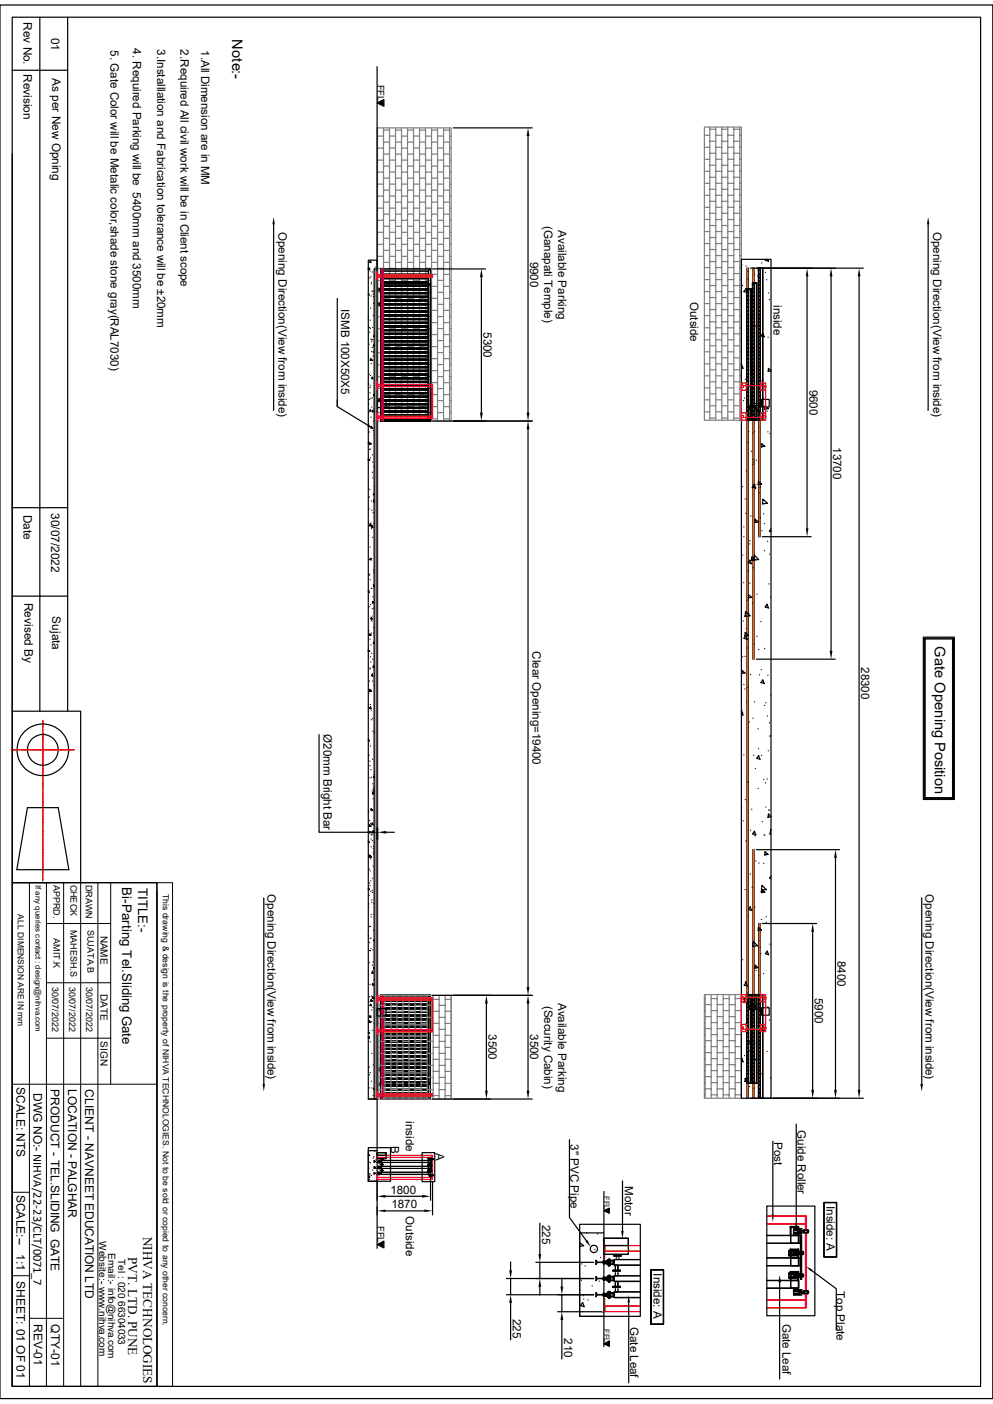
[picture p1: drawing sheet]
<svg xmlns="http://www.w3.org/2000/svg" width="210mm" height="297mm" viewBox="0 0 210 297" stroke-linecap="round" stroke-linejoin="round" font-family="sans-serif">
<defs><g id="words">
<g font-size="3.1">
<text x="49.1" y="8.3" transform="rotate(90 49.1 8.3)">Note:-</text>
<text x="197.7" y="136.7" transform="rotate(90 197.7 136.7)">Gate Opening Position</text>
</g>
<g font-size="2.8">
<text x="25.9" y="187.7" transform="rotate(90 25.9 187.7)">Bi-Parting Tel.Sliding Gate</text>
<text x="29.3" y="187.8" transform="rotate(90 29.3 187.8)">TITLE:-</text>
<text x="30.3" y="261.6" transform="rotate(90 30.3 261.6)">NIHVA TECHNOLOGIES</text>
<text x="27.1" y="265.9" transform="rotate(90 27.1 265.9)">PVT. LTD. PUNE</text>
</g>
<g font-size="2.5">
<text x="5" y="4.7" transform="rotate(90 5 4.7)">Rev No.</text>
<text x="10.8" y="8" transform="rotate(90 10.8 8)">01</text>
<text x="23.4" y="10.6" transform="rotate(90 23.4 10.6)">5. Gate Color will be Metalic color,shade stone gray(RAL7030)</text>
<text x="28.1" y="10.2" transform="rotate(90 28.1 10.2)">4. Required Parking will be 5400mm and 3500mm</text>
<text x="33.3" y="10.4" transform="rotate(90 33.3 10.4)">3.Installlation and Fabrication tolerance will be ±20mm</text>
<text x="38.2" y="10.5" transform="rotate(90 38.2 10.5)">2.Required All civil work will be in Client scope</text>
<text x="42.5" y="10.6" transform="rotate(90 42.5 10.6)">1.All Dimension are in MM</text>
<text x="5" y="15.7" transform="rotate(90 5 15.7)">Revision</text>
<text x="11" y="16.5" transform="rotate(90 11 16.5)">As per New Opning</text>
<text x="115.1" y="47.8" transform="rotate(90 115.1 47.8)">(Ganapati Temple)</text>
<text x="58.9" y="49" transform="rotate(90 58.9 49)">Opening Direction(View from inside)</text>
<text x="118" y="48.7" transform="rotate(90 118 48.7)">Available Parking</text>
<text x="197.4" y="49" transform="rotate(90 197.4 49)">Opening Direction(View from inside)</text>
<text x="112.1" y="55.3" transform="rotate(90 112.1 55.3)">9900</text>
<text x="72.1" y="65.4" transform="rotate(90 72.1 65.4)">ISMB 100X50X5</text>
<text x="146" y="63.8" transform="rotate(90 146 63.8)">Outside</text>
<text x="163.6" y="64.6" transform="rotate(90 163.6 64.6)">inside</text>
<text x="102.3" y="70.3" transform="rotate(90 102.3 70.3)">5300</text>
<text x="171.2" y="82.4" transform="rotate(90 171.2 82.4)">9600</text>
<text x="176.2" y="94.6" transform="rotate(90 176.2 94.6)">13700</text>
<text x="5" y="108.9" transform="rotate(90 5 108.9)">Date</text>
<text x="10.8" y="108.5" transform="rotate(90 10.8 108.5)">30/07/2022</text>
<text x="5.2" y="127.5" transform="rotate(90 5.2 127.5)">Revised By</text>
<text x="11" y="130.4" transform="rotate(90 11 130.4)">Sujata</text>
<text x="112.6" y="137.8" transform="rotate(90 112.6 137.8)">Clear Opening=19400</text>
<text x="182.2" y="141.1" transform="rotate(90 182.2 141.1)">28300</text>
<text x="68.5" y="155.3" transform="rotate(90 68.5 155.3)">Ø20mm Bright Bar</text>
<text x="56.6" y="189.1" transform="rotate(90 56.6 189.1)">Opening Direction(View from inside)</text>
<text x="195.7" y="189.1" transform="rotate(90 195.7 189.1)">Opening Direction(View from inside)</text>
<text x="177.2" y="203.3" transform="rotate(90 177.2 203.3)">8400</text>
<text x="115.1" y="212.7" transform="rotate(90 115.1 212.7)">(Security Cabin)</text>
<text x="118" y="212.1" transform="rotate(90 118 212.1)">Available Parking</text>
<text x="172.3" y="211.1" transform="rotate(90 172.3 211.1)">5900</text>
<text x="103.3" y="218.8" transform="rotate(90 103.3 218.8)">3500</text>
<text x="112.1" y="218.8" transform="rotate(90 112.1 218.8)">3500</text>
<text x="3.5" y="230" transform="rotate(90 3.5 230)">SCALE: NTS</text>
<text x="7.1" y="231.2" transform="rotate(90 7.1 231.2)">DWG NO:- NIHVA/22-23/CLT/0071_7</text>
<text x="10.8" y="230.3" transform="rotate(90 10.8 230.3)">PRODUCT - TEL.SLIDING GATE</text>
<text x="14.4" y="230.3" transform="rotate(90 14.4 230.3)">LOCATION - PALGHAR</text>
<text x="18" y="230.4" transform="rotate(90 18 230.4)">CLIENT - NAVNEET EDUCATION LTD</text>
<text x="85.9" y="237.2" transform="rotate(90 85.9 237.2)">inside</text>
<text x="168.7" y="239.1" transform="rotate(90 168.7 239.1)">Guide Roller</text>
<text x="82.7" y="242.5" transform="rotate(90 82.7 242.5)">B</text>
<text x="92.2" y="243.8" transform="rotate(90 92.2 243.8)">A</text>
<text x="120.7" y="242.1" transform="rotate(90 120.7 242.1)">3'' PVC Pipe</text>
<text x="163.7" y="241.6" transform="rotate(90 163.7 241.6)">Post</text>
<text x="132.2" y="250.9" transform="rotate(90 132.2 250.9)">Motor</text>
<text x="3.5" y="252.7" transform="rotate(90 3.5 252.7)">SCALE:--</text>
<text x="82.6" y="252.6">1800</text>
<text x="82.8" y="255.6">1870</text>
<text x="85.9" y="257.3" transform="rotate(90 85.9 257.3)">Outside</text>
<text x="174.8" y="255.1" transform="rotate(90 174.8 255.1)">Inside: A</text>
<text x="114.6" y="259.1" transform="rotate(90 114.6 259.1)">225</text>
<text x="3.5" y="265.3" transform="rotate(90 3.5 265.3)">1:1</text>
<text x="138.2" y="269.4" transform="rotate(90 138.2 269.4)">Inside: A</text>
<text x="3.5" y="271" transform="rotate(90 3.5 271)">SHEET: 01 OF 01</text>
<text x="177" y="273.2" transform="rotate(90 177 273.2)">Top Plate</text>
<text x="7.2" y="280" transform="rotate(90 7.2 280)">REV-01</text>
<text x="10.8" y="280.2" transform="rotate(90 10.8 280.2)">QTY-01</text>
<text x="108.5" y="279" transform="rotate(90 108.5 279)">225</text>
<text x="133.3" y="280.7" transform="rotate(90 133.3 280.7)">Gate Leaf</text>
<text x="165.5" y="280" transform="rotate(90 165.5 280)">Gate Leaf</text>
<text x="119.3" y="283.1" transform="rotate(90 119.3 283.1)">210</text>
</g>
<g font-size="2.1">
<text x="21.3" y="197.9" transform="rotate(90 21.3 197.9)">NAME</text>
<text x="21.3" y="210.3" transform="rotate(90 21.3 210.3)">DATE</text>
<text x="21.3" y="220.3" transform="rotate(90 21.3 220.3)">SIGN</text>
<text x="21" y="262.6" transform="rotate(90 21 262.6)">Website:- www.nihva.com</text>
<text x="22.9" y="265" transform="rotate(90 22.9 265)">Email:- info@nihva.com</text>
<text x="25" y="266.3" transform="rotate(90 25 266.3)">Tel : 020 66304033</text>
</g>
<g font-size="2">
<text x="79.8" y="17.9" transform="rotate(90 79.8 17.9)">FFL</text>
<text x="79.8" y="259.4" transform="rotate(90 79.8 259.4)">FFL</text>
</g>
<g font-size="1.9">
<text x="11.3" y="187.2" transform="rotate(90 11.3 187.2)">APPRD.</text>
<text x="14.9" y="187.1" transform="rotate(90 14.9 187.1)">CHECK</text>
<text x="18.1" y="187.2" transform="rotate(90 18.1 187.2)">DRAWN</text>
<text x="14.9" y="196.6" transform="rotate(90 14.9 196.6)">MAHESH.S</text>
<text x="18.5" y="196.7" transform="rotate(90 18.5 196.7)">SUJATA.B</text>
<text x="11.3" y="198.5" transform="rotate(90 11.3 198.5)">AMIT.K</text>
<text x="11" y="208.7" transform="rotate(90 11 208.7)">30/07/2022</text>
<text x="14.6" y="208.7" transform="rotate(90 14.6 208.7)">30/07/2022</text>
<text x="18.2" y="208.7" transform="rotate(90 18.2 208.7)">30/07/2022</text>
</g>
<g font-size="1.8">
<text x="34.5" y="189.1" transform="rotate(90 34.5 189.1)">This drawing &amp; design is the property of NIHVA TECHNOLOGIES. Not to be sold or copied to any other concern.</text>
<text x="3.8" y="193.4" transform="rotate(90 3.8 193.4)">ALL DIMENSION ARE IN mm</text>
</g>
<text font-size="1.7" x="7.5" y="187.2" transform="rotate(90 7.5 187.2)">If any queries contact : design@nihva.com</text>
<g font-size="1.6">
<text x="127.8" y="253" transform="rotate(90 127.8 253)">FFL</text>
<text x="127.8" y="281.1" transform="rotate(90 127.8 281.1)">FFL</text>
</g>
</g></defs>
<g fill="none" stroke="#000" stroke-width=".25">
<path d="M79.8 14.1v250M80.6 56.9l.4 .5M80.6 56.9h10.5v32.2h-10.5zM81 57.4h9.6v31.2h-9.6zM81 58h9.6v.2h-9.6zM81 58.8h9.6v.2h-9.6zM81 59.6h9.6v.2h-9.6zM81 59.6v.2M91.1 56.9l-.5 .5M81 60.4h9.6v.1h-9.6zM81 61.1h9.6v.2h-9.6zM81 61.9h9.6v.2h-9.6z"/>
<path d="M81 62.7h9.6v.2h-9.6zM81 63.5h9.6v.2h-9.6zM81 64.3h9.6v.2h-9.6zM81 65.1h9.6v.1h-9.6zM81 65.8h9.6v.2h-9.6zM81 66.6h9.6v.2h-9.6zM81 67.4h9.6v.2h-9.6zM81 68.2h9.6v.2h-9.6zM81 69h9.6v.2h-9.6zM81 69.8h9.6v.1h-9.6zM81 70.5h9.6v.2h-9.6zM81 71.3h9.6v.2h-9.6z"/>
<path d="M81 72.1h9.6v.2h-9.6zM81 72.9h9.6v.2h-9.6zM81 73.7h9.6v.2h-9.6zM81 74.4h9.6v.2h-9.6zM81 75.2h9.6v.2h-9.6zM81 76h9.6v.2h-9.6zM81 76.8h9.6v.2h-9.6zM81 77.6h9.6v.2h-9.6zM81 78.4h9.6v.2h-9.6zM81 79.1h9.6v.2h-9.6zM81 79.9h9.6v.2h-9.6zM81 79.9v.2"/>
<path d="M81 60.4v.1M81 61.1v.2M81 61.9v.2M81 62.7v.2M81 63.5v.2M81 64.3v.2M81 65.1v.1M81 65.8v.2M81 66.6v.2M81 67.4v.2M81 68.2v.2M81 69v.2"/>
<path d="M81 69.8v.1M81 70.5v.2M81 71.3v.2M81 72.1v.2M81 72.9v.2M81 73.7v.2M81 74.4v.2M81 75.2v.2M81 76v.2M81 76.8v.2M81 77.6v.2M81 78.4v.2"/>
<path d="M81 79.1v.2M81 88.6l-.4 .5M81 80.7h9.6v.2h-9.6zM81 81.5h9.6v.2h-9.6zM81 82.3h9.6v.2h-9.6zM81 83.1h9.6v.2h-9.6zM81 83.8h9.6v.2h-9.6zM81 84.6h9.6v.2h-9.6zM81 85.4h9.6v.2h-9.6zM81 86.2h9.6v.2h-9.6zM81 87h9.6v.2h-9.6zM81 87.8h9.6v.2h-9.6z"/>
<path d="M81 80.7v.2M81 83.8v.2M81 84.6v.2M81 85.4v.2M81 87.8v.2M81 81.5v.2M81 82.3v.2M81 83.1v.2M81 86.2v.2M81 87v.2M90.6 88.6l.5 .5M195.3 134.8h6.5v34.3h-6.5z"/>
<path d="M195.5 135h6.1v34h-6.1zM195.7 135.2h5.8v33.5h-5.8zM77.9 247.9h.1M77.9 244.2l.3 .2-.3 .1zM78 247.1h.1M78.1 245.8h.1M78.1 249.5h.1M78.1 248.8l.1 .3-.3-.1zM78.2 248.3h.1M78.2 248.5h.1M78.3 246h.1M78.4 243.4h.1"/>
<path d="M78.5 248.6h.1M78.8 247.5h.1M79 245h.1M79 244.7h.1M79.2 243.5h.1M79.4 247.1h.1M79.5 245.3h.1M79.7 249.6h.1M79.7 244h.1"/>
</g>
<g fill="none" stroke="#808080" stroke-width=".25">
<path d="M79.8 27.5h.1M79.8 30.1h.1M79.8 32.6h.1M79.8 35.1h.1M79.8 37.7h.1M79.8 27.1h15.6v62h-15.6zM79.8 27.1v62M79.8 28.8h1.3M79.8 31.3h1.3M79.8 33.9h1.3M79.8 36.4h1.3M79.8 38.9h1.3"/>
<path d="M81.1 27.1v62M81.1 27.5h1.3M81.1 30.1h1.3M81.1 32.6h1.3M81.1 35.1h1.3M81.1 37.7h1.3M82.4 27.1v62M82.4 28.8h1.3M82.4 31.3h1.3M82.4 33.9h1.3M82.4 36.4h1.3M82.4 38.9h1.3"/>
<path d="M83.7 27.1v62M83.7 27.5h1.2M83.7 30.1h1.2M83.7 32.6h1.2M83.7 35.1h1.2M83.7 37.7h1.2M84.9 27.1v62M84.9 28.8h1.3M84.9 31.3h1.3M84.9 33.9h1.3M84.9 36.4h1.3M84.9 38.9h1.3"/>
<path d="M86.2 27.1v62M86.2 27.5h1.3M86.2 30.1h1.3M86.2 32.6h1.3M86.2 35.1h1.3M86.2 37.7h1.3M87.5 27.1v62M87.5 28.8h1.2M87.5 31.3h1.2M87.5 33.9h1.2M87.5 36.4h1.2M87.5 38.9h1.2"/>
<path d="M88.7 27.1v62M88.7 27.5h1.3M88.7 30.1h1.3M88.7 32.6h1.3M88.7 35.1h1.3M88.7 37.7h1.3M90 27.1v62M90 28.8h1.3M90 31.3h1.3M90 33.9h1.3M90 36.4h1.3M90 38.9h1.3"/>
<path d="M91.3 27.1v62M91.3 27.5h1.2M91.3 30.1h1.2M91.3 32.6h1.2M91.3 35.1h1.2M91.3 37.7h1.2M92.5 27.1v62M92.5 28.8h1.3M92.5 31.3h1.3M92.5 33.9h1.3M92.5 36.4h1.3M92.5 38.9h1.3"/>
<path d="M93.8 27.1v62M93.8 27.5h1.3M93.8 30.1h1.3M93.8 32.6h1.3M93.8 35.1h1.3M93.8 37.7h1.3M95.1 27.1v62M95.1 28.8h.3M95.1 31.3h.3M95.1 33.9h.3M95.1 36.4h.3M95.1 38.9h.3"/>
<path d="M79.8 40.2h.1M79.8 42.8h.1M79.8 45.3h.1M79.8 47.9h.1M79.8 50.4h.1M79.8 53h.1M79.8 55.5h.1M79.8 58h.1M79.8 41.5h1.3M79.8 44h1.3M79.8 46.6h1.3M79.8 49.1h1.3"/>
<path d="M79.8 51.7h1.3M79.8 54.2h1.3M79.8 56.8h1.3M79.8 59.3h1.3M81.1 40.2h1.3M81.1 42.8h1.3M81.1 45.3h1.3M81.1 47.9h1.3M81.1 50.4h1.3M81.1 53h1.3M81.1 55.5h1.3M81.1 58h1.3"/>
<path d="M82.4 41.5h1.3M82.4 44h1.3M82.4 46.6h1.3M82.4 49.1h1.3M82.4 51.7h1.3M82.4 54.2h1.3M82.4 56.8h1.3M82.4 59.3h1.3M83.7 40.2h1.2M83.7 42.8h1.2M83.7 45.3h1.2M83.7 47.9h1.2"/>
<path d="M83.7 50.4h1.2M83.7 53h1.2M83.7 55.5h1.2M83.7 58h1.2M84.9 41.5h1.3M84.9 44h1.3M84.9 46.6h1.3M84.9 49.1h1.3M84.9 51.7h1.3M84.9 54.2h1.3M84.9 56.8h1.3M84.9 59.3h1.3"/>
<path d="M86.2 40.2h1.3M86.2 42.8h1.3M86.2 45.3h1.3M86.2 47.9h1.3M86.2 50.4h1.3M86.2 53h1.3M86.2 55.5h1.3M86.2 58h1.3M87.5 41.5h1.2M87.5 44h1.2M87.5 46.6h1.2M87.5 49.1h1.2"/>
<path d="M87.5 51.7h1.2M87.5 54.2h1.2M87.5 56.8h1.2M87.5 59.3h1.2M88.7 40.2h1.3M88.7 42.8h1.3M88.7 45.3h1.3M88.7 47.9h1.3M88.7 50.4h1.3M88.7 53h1.3M88.7 55.5h1.3M88.7 58h1.3"/>
<path d="M90 41.5h1.3M90 44h1.3M90 46.6h1.3M90 49.1h1.3M90 51.7h1.3M90 54.2h1.3M90 56.8h1.3M90 59.3h1.3M91.3 40.2h1.2M91.3 42.8h1.2M91.3 45.3h1.2M91.3 47.9h1.2"/>
<path d="M91.3 50.4h1.2M91.3 53h1.2M91.3 55.5h1.2M91.3 58h1.2M92.5 41.5h1.3M92.5 44h1.3M92.5 46.6h1.3M92.5 49.1h1.3M92.5 51.7h1.3M92.5 54.2h1.3M92.5 56.8h1.3M92.5 59.3h1.3"/>
<path d="M93.8 40.2h1.3M93.8 42.8h1.3M93.8 45.3h1.3M93.8 47.9h1.3M93.8 50.4h1.3M93.8 53h1.3M93.8 55.5h1.3M93.8 58h1.3M95.1 41.5h.3M95.1 44h.3M95.1 46.6h.3M95.1 49.1h.3"/>
<path d="M95.1 51.7h.3M95.1 54.2h.3M95.1 56.8h.3M95.1 59.3h.3M79.8 73.3h.1M79.8 75.9h.1M79.8 78.4h.1M79.8 60.6h.1M79.8 63.1h.1M79.8 65.7h.1M79.8 68.2h.1M79.8 70.8h.1"/>
<path d="M79.8 72.1h1.3M79.8 74.6h1.3M79.8 77.1h1.3M79.8 79.7h1.3M79.8 61.8h1.3M79.8 64.4h1.3M79.8 67h1.3M79.8 69.5h1.3M81.1 73.3h1.3M81.1 75.9h1.3M81.1 78.4h1.3M81.1 60.6h1.3"/>
<path d="M81.1 63.1h1.3M81.1 65.7h1.3M81.1 68.2h1.3M81.1 70.8h1.3M82.4 72.1h1.3M82.4 74.6h1.3M82.4 77.1h1.3M82.4 79.7h1.3M82.4 61.8h1.3M82.4 64.4h1.3M82.4 67h1.3M82.4 69.5h1.3"/>
<path d="M83.7 73.3h1.2M83.7 75.9h1.2M83.7 78.4h1.2M83.7 60.6h1.2M83.7 63.1h1.2M83.7 65.7h1.2M83.7 68.2h1.2M83.7 70.8h1.2M84.9 72.1h1.3M84.9 74.6h1.3M84.9 77.1h1.3M84.9 79.7h1.3"/>
<path d="M84.9 61.8h1.3M84.9 64.4h1.3M84.9 67h1.3M84.9 69.5h1.3M86.2 73.3h1.3M86.2 75.9h1.3M86.2 78.4h1.3M86.2 60.6h1.3M86.2 63.1h1.3M86.2 65.7h1.3M86.2 68.2h1.3M86.2 70.8h1.3"/>
<path d="M87.5 72.1h1.2M87.5 74.6h1.2M87.5 77.1h1.2M87.5 79.7h1.2M87.5 61.8h1.2M87.5 64.4h1.2M87.5 67h1.2M87.5 69.5h1.2M88.7 73.3h1.3M88.7 75.9h1.3M88.7 78.4h1.3M88.7 60.6h1.3"/>
<path d="M88.7 63.1h1.3M88.7 65.7h1.3M88.7 68.2h1.3M88.7 70.8h1.3M90 72.1h1.3M90 74.6h1.3M90 77.1h1.3M90 79.7h1.3M90 61.8h1.3M90 64.4h1.3M90 67h1.3M90 69.5h1.3"/>
<path d="M91.3 70.8h1.2M91.3 73.3h1.2M91.3 75.9h1.2M91.3 78.4h1.2M91.3 60.6h1.2M91.3 63.1h1.2M91.3 65.7h1.2M91.3 68.2h1.2M92.5 72.1h1.3M92.5 74.6h1.3M92.5 77.1h1.3M92.5 79.7h1.3"/>
<path d="M92.5 61.8h1.3M92.5 64.4h1.3M92.5 67h1.3M92.5 69.5h1.3M93.8 70.8h1.3M93.8 73.3h1.3M93.8 75.9h1.3M93.8 78.4h1.3M93.8 60.6h1.3M93.8 63.1h1.3M93.8 65.7h1.3M93.8 68.2h1.3"/>
<path d="M95.1 72.1h.3M95.1 74.6h.3M95.1 77.1h.3M95.1 79.7h.3M95.1 61.8h.3M95.1 64.4h.3M95.1 67h.3M95.1 69.5h.3M79.8 80.9h.1M79.8 83.5h.1M79.8 86h.1M79.8 88.6h.1"/>
<path d="M79.8 82.2h1.3M79.8 84.8h1.3M79.8 87.3h1.3M81.1 80.9h1.3M81.1 83.5h1.3M81.1 86h1.3M81.1 88.6h1.3M82.4 82.2h1.3M82.4 84.8h1.3M82.4 87.3h1.3M83.7 80.9h1.2M83.7 83.5h1.2"/>
<path d="M83.7 86h1.2M83.7 88.6h1.2M84.9 82.2h1.3M84.9 84.8h1.3M84.9 87.3h1.3M86.2 80.9h1.3M86.2 83.5h1.3M86.2 86h1.3M86.2 88.6h1.3M87.5 82.2h1.2M87.5 84.8h1.2M87.5 87.3h1.2"/>
<path d="M88.7 80.9h1.3M88.7 83.5h1.3M88.7 86h1.3M88.7 88.6h1.3M90 82.2h1.3M90 84.8h1.3M90 87.3h1.3M91.3 80.9h1.2M91.3 83.5h1.2M91.3 86h1.2M91.3 88.6h1.2M92.5 82.2h1.3"/>
<path d="M92.5 84.8h1.3M92.5 87.3h1.3M93.8 80.9h1.3M93.8 83.5h1.3M93.8 86h1.3M93.8 88.6h1.3M95.1 82.2h.3M95.1 84.8h.3M95.1 87.3h.3"/>
</g>
<g fill="none" stroke="#000" stroke-width=".21">
<path d="M80.6 56.9h10.4v32.1h-10.4zM81 57.3h9.6v31.3h-9.6zM81 58h9.6v.2h-9.6zM81 58.8h9.6v.2h-9.6zM81 59.6h9.6v.1h-9.6zM81 60.4h9.6v.1h-9.6zM81 61.1h9.6v.2h-9.6zM81 61.9h9.6v.2h-9.6zM81 62.7h9.6v.2h-9.6zM81 63.5h9.6v.2h-9.6zM81 64.3h9.6v.1h-9.6zM81 65.1h9.6v.1h-9.6z"/>
<path d="M81 65.8h9.6v.2h-9.6zM81 66.6h9.6v.2h-9.6zM81 67.4h9.6v.2h-9.6zM81 68.2h9.6v.2h-9.6zM81 69h9.6v.1h-9.6zM81 69.8h9.6v.1h-9.6zM81 70.5h9.6v.2h-9.6zM81 71.3h9.6v.2h-9.6zM81 72.1h9.6v.2h-9.6zM81 72.9h9.6v.2h-9.6zM81 73.7h9.6v.1h-9.6zM81 74.5h9.6v.1h-9.6z"/>
<path d="M81 75.2h9.6v.2h-9.6zM81 76h9.6v.2h-9.6zM81 76.8h9.6v.2h-9.6zM81 77.6h9.6v.2h-9.6zM81 78.4h9.6v.1h-9.6zM81 79.2h9.6v.1h-9.6zM81 79.9h9.6v.2h-9.6zM81 65.1v.1M81 65.8v.2M81 66.6v.2M81 67.4v.2M81 68.2v.2"/>
<path d="M81 69v.1M81 69.8v.1M81 70.5v.2M81 71.3v.2M81 72.1v.2M81 72.9v.2M81 73.7v.1M81 74.5v.1M81 75.2v.2M81 76v.2M81 76.8v.2M81 77.6v.2"/>
<path d="M81 78.4v.1M81 79.2v.1M81 79.9v.2M81 80.7h9.6v.2h-9.6zM81 81.5h9.6v.2h-9.6zM81 82.3h9.6v.2h-9.6zM81 83.1h9.6v.1h-9.6zM81 83.9h9.6v.1h-9.6zM81 84.6h9.6v.2h-9.6zM81 85.4h9.6v.2h-9.6zM81 86.2h9.6v.2h-9.6zM81 87h9.6v.2h-9.6z"/>
<path d="M81 87.8h9.6v.1h-9.6zM81 80.7v.2M81 81.5v.2M81 82.3v.2M81 83.1v.1M81 83.9v.1M81 84.6v.2M81 85.4v.2M81 86.2v.2M81 87v.2M81 87.8v.1"/>
</g>
<g fill="#dbdbdb">
<path d="M80.2 61.2v.1z"/>
<path d="M80.2 61.2v.2z"/>
<path d="M80.2 61.1v.3z"/>
<path d="M80.1 61.1v.3z"/>
<path d="M80.2 61.1l-.1 .3z"/>
<path d="M80.1 61.3v.1z"/>
<path d="M80.1 61.1v.2z"/>
<path d="M80.1 61.1l-.1 .2z"/>
<path d="M80.3 61.2v.1z"/>
<path d="M80.3 61.2v.2z"/>
<path d="M80.3 61.1v.3z"/>
<path d="M80.3 61.1l-.1 .3z"/>
<path d="M80.2 61.3v.1z"/>
<path d="M80.2 61.1v.2z"/>
<path d="M80.2 61.3v.2z"/>
<path d="M80.2 61.1v.1z"/>
<path d="M80.4 61.2v.1z"/>
<path d="M80.4 61.2l-.1 .2z"/>
<path d="M80.3 61.1v.4z"/>
<path d="M80.3 61v.5z"/>
<path d="M80.3 61.3v.2z"/>
<path d="M80.3 61v.3z"/>
<path d="M80.3 61v.2z"/>
<path d="M80.3 61.4v.1z"/>
<path d="M80.4 61h.2l-.2 .5z"/>
<path d="M80.6 61v.5h-.2z"/>
<path d="M80.4 61.3v.2z"/>
<path d="M80.4 61v.2z"/>
<path d="M80.4 61v.3z"/>
<path d="M80.4 61.3l-.1 .2z"/>
</g>
<g fill="none" stroke="#000" stroke-width=".21">
<path d="M80 61.2h.2v.1l-.1 .1zM80.1 61.3h.1M80.6 61l-.6 .2 .2 .3h.4"/>
<circle cx="80.1" cy="61.3" r=".23"/>
<circle cx="80.1" cy="61.3" r=".3"/>
</g>
<path d="M80.6 61v.5" fill="none" stroke="#000" stroke-width=".25"/>
<g fill="#dbdbdb">
<path d="M80.2 84.6v.2z"/>
<path d="M80.2 84.6v.1z"/>
<path d="M80.2 84.5v.3z"/>
<path d="M80.1 84.5l.1 .3z"/>
<path d="M80.1 84.5v.3z"/>
<path d="M80.1 84.5v.2z"/>
<path d="M80.1 84.7v.1z"/>
<path d="M80.1 84.5v.1z"/>
<path d="M80 84.6l.1 .2z"/>
<path d="M80 84.6l.1-.1v.3z"/>
<path d="M80.3 84.6v.2z"/>
<path d="M80.3 84.6v.1z"/>
<path d="M80.3 84.5v.3z"/>
<path d="M80.2 84.5l.1 .3z"/>
<path d="M80.2 84.5v.2z"/>
<path d="M80.2 84.7v.1z"/>
<path d="M80.2 84.5v.1z"/>
<path d="M80.4 84.6v.2z"/>
<path d="M80.4 84.6v.1z"/>
<path d="M80.3 84.5l.1 .3z"/>
<path d="M80.3 84.5v.4z"/>
<path d="M80.3 84.5v.2z"/>
<path d="M80.3 84.7v.2z"/>
<path d="M80.3 84.5v.1z"/>
<path d="M80.3 84.8v.1z"/>
<path d="M80.4 84.5l.2 .4h-.2z"/>
<path d="M80.4 84.5h.2v.4z"/>
<path d="M80.4 84.5v.1z"/>
<path d="M80.4 84.8v.1z"/>
<path d="M80.4 84.7v.2z"/>
<path d="M80.3 84.5l.1 .1z"/>
</g>
<g fill="none" stroke="#000" stroke-width=".21">
<path d="M80.6 60h10.4v29h-10.4zM81 60.5h9.6v28.1h-9.6zM81 61.1h9.6v.2h-9.6zM81 61.9h9.6v.2h-9.6zM81 62.7h9.6v.2h-9.6zM81 63.5h9.6v.2h-9.6zM81 64.3h9.6v.1h-9.6zM81 65.1h9.6v.1h-9.6zM81 65.8h9.6v.2h-9.6zM81 66.6h9.6v.2h-9.6zM81 67.4h9.6v.2h-9.6zM81 68.2h9.6v.2h-9.6z"/>
<path d="M81 69h9.6v.1h-9.6zM81 69.8h9.6v.1h-9.6zM81 70.5h9.6v.2h-9.6zM81 71.3h9.6v.2h-9.6zM81 72.1h9.6v.2h-9.6zM81 72.9h9.6v.2h-9.6zM81 73.7h9.6v.1h-9.6zM81 74.5h9.6v.1h-9.6zM81 75.2h9.6v.2h-9.6zM81 76h9.6v.2h-9.6zM81 76.8h9.6v.2h-9.6zM81 77.6h9.6v.2h-9.6z"/>
<path d="M81 78.4h9.6v.1h-9.6zM81 79.2h9.6v.1h-9.6zM81 79.9h9.6v.2h-9.6zM81 68.2v.2M81 69v.1M81 69.8v.1M81 70.5v.2M81 71.3v.2M81 72.1v.2M81 72.9v.2M81 73.7v.1M81 74.5v.1"/>
<path d="M81 75.2v.2M81 76v.2M81 76.8v.2M81 77.6v.2M81 78.4v.1M81 79.2v.1M81 79.9v.2M80 84.6h.2v.1l-.1 .1zM80.1 84.7h.1M80.6 84.5l-.6 .1 .2 .3h.4M81 80.7h9.6v.2h-9.6zM81 81.5h9.6v.2h-9.6z"/>
<path d="M81 82.3h9.6v.2h-9.6zM81 83.1h9.6v.1h-9.6zM81 83.9h9.6v.1h-9.6zM81 84.6h9.6v.2h-9.6zM81 85.4h9.6v.2h-9.6zM81 86.2h9.6v.2h-9.6zM81 87h9.6v.2h-9.6zM81 87.8h9.6v.1h-9.6zM81 80.7v.2M81 81.5v.2M81 82.3v.2M81 83.1v.1"/>
<path d="M81 83.9v.1M81 84.6v.2M81 85.4v.2M81 86.2v.2M81 87v.2M81 87.8v.1"/>
<circle cx="80.1" cy="84.7" r=".23"/>
<circle cx="80.1" cy="84.7" r=".3"/>
</g>
<g fill="none" stroke="#000" stroke-width=".25">
<path d="M80.6 60l.4 .5M80.6 60h10.5v29.1h-10.5zM81 60.5h9.6v28.1h-9.6zM81 61.9h9.6v.2h-9.6zM81 62.7h9.6v.2h-9.6zM81 63.5h9.6v.2h-9.6zM81 64.3h9.6v.2h-9.6zM81 65.1h9.6v.1h-9.6zM81 65.8h9.6v.2h-9.6zM81 66.6h9.6v.2h-9.6zM81 67.4h9.6v.2h-9.6zM81 68.2h9.6v.2h-9.6z"/>
<path d="M81 69h9.6v.2h-9.6zM81 69.8h9.6v.1h-9.6zM81 70.5h9.6v.2h-9.6zM81 71.3h9.6v.2h-9.6zM81 72.1h9.6v.2h-9.6zM81 72.9h9.6v.2h-9.6zM81 73.7h9.6v.2h-9.6zM81 74.4h9.6v.2h-9.6zM81 75.2h9.6v.2h-9.6zM81 76h9.6v.2h-9.6zM81 76.8h9.6v.2h-9.6zM81 77.6h9.6v.2h-9.6z"/>
<path d="M81 78.4h9.6v.2h-9.6zM81 79.1h9.6v.2h-9.6zM81 79.9h9.6v.2h-9.6zM81 61.1h9.6v.2h-9.6zM81 79.9v.2M81 62.7v.2M81 63.5v.2M81 64.3v.2M81 65.1v.1M81 65.8v.2M81 66.6v.2M81 67.4v.2"/>
<path d="M81 68.2v.2M81 69v.2M81 69.8v.1M81 70.5v.2M81 71.3v.2M81 72.1v.2M81 72.9v.2M81 73.7v.2M81 74.4v.2M81 75.2v.2M81 76v.2M81 76.8v.2"/>
<path d="M81 77.6v.2M81 78.4v.2M81 79.1v.2M90.6 61.1h-9.6v.2M91.1 60l-.5 .7M80.6 84.5v.4M81 88.6l-.4 .5M81 80.7h9.6v.2h-9.6zM81 81.5h9.6v.2h-9.6zM81 82.3h9.6v.2h-9.6zM81 83.1h9.6v.2h-9.6zM81 83.8h9.6v.2h-9.6z"/>
<path d="M81 84.6h9.6v.2h-9.6zM81 85.4h9.6v.2h-9.6zM81 86.2h9.6v.2h-9.6zM81 87h9.6v.2h-9.6zM81 87.8h9.6v.2h-9.6zM81 81.5v.2M81 83.8v.2M81 84.6v.2M81 87.8v.2M81 80.7v.2M81 82.3v.2M81 83.1v.2"/>
<path d="M81 85.4v.2M81 86.2v.2M81 87v.2M90.6 88.6l.5 .5"/>
</g>
<g fill="#dbdbdb">
<path d="M80.2 64.3v.2z"/>
<path d="M80.2 64.3v.3z"/>
<path d="M80.1 64.3v.3z"/>
<path d="M80.2 64.3l-.1 .3z"/>
<path d="M80.1 64.4v.2z"/>
<path d="M80.1 64.3v.1z"/>
<path d="M80 64.3h.1l-.1 .2z"/>
<path d="M80.1 64.3v.2z"/>
<path d="M80.3 64.3v.2z"/>
<path d="M80.3 64.3v.3z"/>
<path d="M80.3 64.3l-.1 .3z"/>
<path d="M80.2 64.4v.2z"/>
<path d="M80.2 64.3v.1z"/>
<path d="M80.2 64.5v.1z"/>
<path d="M80.2 64.2v.1z"/>
<path d="M80.4 64.3v.2z"/>
<path d="M80.4 64.3l-.1 .3z"/>
<path d="M80.3 64.2v.4z"/>
<path d="M80.3 64.4v.2z"/>
<path d="M80.3 64.2v.2z"/>
<path d="M80.3 64.2v.1z"/>
<path d="M80.3 64.5v.1z"/>
<path d="M80.4 64.2h.2l-.2 .4z"/>
<path d="M80.6 64.2v.4h-.2z"/>
<path d="M80.4 64.4v.2z"/>
<path d="M80.4 64.2v.1z"/>
<path d="M80.4 64.2v.2z"/>
<path d="M80.4 64.5l-.1 .1z"/>
</g>
<g fill="none" stroke="#000" stroke-width=".21">
<path d="M80 64.3h.2v.1l-.1 .1zM80.1 64.4h.1M80.6 64.2l-.6 .1 .2 .3h.4"/>
<circle cx="80.1" cy="64.4" r=".23"/>
<circle cx="80.1" cy="64.4" r=".3"/>
</g>
<path d="M80.6 64.2v.4" fill="none" stroke="#000" stroke-width=".25"/>
<g fill="#dbdbdb">
<path d="M80.2 84.6v.2z"/>
<path d="M80.2 84.6v.1z"/>
<path d="M80.2 84.5v.3z"/>
<path d="M80.1 84.5l.1 .3z"/>
<path d="M80.1 84.5v.3z"/>
<path d="M80.1 84.5v.2z"/>
<path d="M80.1 84.7v.1z"/>
<path d="M80.1 84.5v.1z"/>
<path d="M80 84.6l.1 .2z"/>
<path d="M80 84.6l.1-.1v.3z"/>
<path d="M80.3 84.6v.2z"/>
<path d="M80.3 84.6v.1z"/>
<path d="M80.3 84.5v.3z"/>
<path d="M80.2 84.5l.1 .3z"/>
<path d="M80.2 84.5v.2z"/>
<path d="M80.2 84.7v.1z"/>
<path d="M80.2 84.5v.1z"/>
<path d="M80.4 84.6v.2z"/>
<path d="M80.4 84.6v.1z"/>
<path d="M80.3 84.5l.1 .3z"/>
<path d="M80.3 84.5v.4z"/>
<path d="M80.3 84.5v.2z"/>
<path d="M80.3 84.7v.2z"/>
<path d="M80.3 84.5v.1z"/>
<path d="M80.3 84.8v.1z"/>
<path d="M80.4 84.5l.2 .4h-.2z"/>
<path d="M80.4 84.5h.2v.4z"/>
<path d="M80.4 84.5v.1z"/>
<path d="M80.4 84.8v.1z"/>
<path d="M80.4 84.7v.2z"/>
<path d="M80.3 84.5l.1 .1z"/>
</g>
<g fill="none" stroke="#000" stroke-width=".21">
<path d="M80.6 60h10.4v29h-10.4zM81 60.5h9.6v28.1h-9.6zM81 61.1h9.6v.2h-9.6zM81 61.9h9.6v.2h-9.6zM81 62.7h9.6v.2h-9.6zM81 63.5h9.6v.2h-9.6zM81 64.3h9.6v.1h-9.6zM81 65.1h9.6v.1h-9.6zM81 65.8h9.6v.2h-9.6zM81 66.6h9.6v.2h-9.6zM81 67.4h9.6v.2h-9.6zM81 68.2h9.6v.2h-9.6z"/>
<path d="M81 69h9.6v.1h-9.6zM81 69.8h9.6v.1h-9.6zM81 70.5h9.6v.2h-9.6zM81 71.3h9.6v.2h-9.6zM81 72.1h9.6v.2h-9.6zM81 72.9h9.6v.2h-9.6zM81 73.7h9.6v.1h-9.6zM81 74.5h9.6v.1h-9.6zM81 75.2h9.6v.2h-9.6zM81 76h9.6v.2h-9.6zM81 76.8h9.6v.2h-9.6zM81 77.6h9.6v.2h-9.6z"/>
<path d="M81 78.4h9.6v.1h-9.6zM81 79.2h9.6v.1h-9.6zM81 79.9h9.6v.2h-9.6zM81 68.2v.2M81 69v.1M81 69.8v.1M81 70.5v.2M81 71.3v.2M81 72.1v.2M81 72.9v.2M81 73.7v.1M81 74.5v.1"/>
<path d="M81 75.2v.2M81 76v.2M81 76.8v.2M81 77.6v.2M81 78.4v.1M81 79.2v.1M81 79.9v.2M80 84.6h.2v.1l-.1 .1zM80.1 84.7h.1M80.6 84.5l-.6 .1 .2 .3h.4M81 80.7h9.6v.2h-9.6zM81 81.5h9.6v.2h-9.6z"/>
<path d="M81 82.3h9.6v.2h-9.6zM81 83.1h9.6v.1h-9.6zM81 83.9h9.6v.1h-9.6zM81 84.6h9.6v.2h-9.6zM81 85.4h9.6v.2h-9.6zM81 86.2h9.6v.2h-9.6zM81 87h9.6v.2h-9.6zM81 87.8h9.6v.1h-9.6zM81 80.7v.2M81 81.5v.2M81 82.3v.2M81 83.1v.1"/>
<path d="M81 83.9v.1M81 84.6v.2M81 85.4v.2M81 86.2v.2M81 87v.2M81 87.8v.1"/>
<circle cx="80.1" cy="84.7" r=".23"/>
<circle cx="80.1" cy="84.7" r=".3"/>
</g>
<g fill="none" stroke="#000" stroke-width=".25">
<path d="M80.6 60l.4 .5M80.6 60h10.5v29.1h-10.5zM81 60.5h9.6v28.1h-9.6zM81 61.9h9.6v.2h-9.6zM81 62.7h9.6v.2h-9.6zM81 63.5h9.6v.2h-9.6zM81 64.3h9.6v.2h-9.6zM81 65.1h9.6v.1h-9.6zM81 65.8h9.6v.2h-9.6zM81 66.6h9.6v.2h-9.6zM81 67.4h9.6v.2h-9.6zM81 68.2h9.6v.2h-9.6z"/>
<path d="M81 69h9.6v.2h-9.6zM81 69.8h9.6v.1h-9.6zM81 70.5h9.6v.2h-9.6zM81 71.3h9.6v.2h-9.6zM81 72.1h9.6v.2h-9.6zM81 72.9h9.6v.2h-9.6zM81 73.7h9.6v.2h-9.6zM81 74.4h9.6v.2h-9.6zM81 75.2h9.6v.2h-9.6zM81 76h9.6v.2h-9.6zM81 76.8h9.6v.2h-9.6zM81 77.6h9.6v.2h-9.6z"/>
<path d="M81 78.4h9.6v.2h-9.6zM81 79.1h9.6v.2h-9.6zM81 79.9h9.6v.2h-9.6zM81 61.1h9.6v.2h-9.6zM81 79.9v.2M81 62.7v.2M81 63.5v.2M81 64.3v.2M81 65.1v.1M81 65.8v.2M81 66.6v.2M81 67.4v.2"/>
<path d="M81 68.2v.2M81 69v.2M81 69.8v.1M81 70.5v.2M81 71.3v.2M81 72.1v.2M81 72.9v.2M81 73.7v.2M81 74.4v.2M81 75.2v.2M81 76v.2M81 76.8v.2"/>
<path d="M81 77.6v.2M81 78.4v.2M81 79.1v.2M90.6 61.1h-9.6v.2M91.1 60l-.5 .7M80.6 84.5v.4M81 88.6l-.4 .5M81 80.7h9.6v.2h-9.6zM81 81.5h9.6v.2h-9.6zM81 82.3h9.6v.2h-9.6zM81 83.1h9.6v.2h-9.6zM81 83.8h9.6v.2h-9.6z"/>
<path d="M81 84.6h9.6v.2h-9.6zM81 85.4h9.6v.2h-9.6zM81 86.2h9.6v.2h-9.6zM81 87h9.6v.2h-9.6zM81 87.8h9.6v.2h-9.6zM81 81.5v.2M81 83.8v.2M81 84.6v.2M81 87.8v.2M81 80.7v.2M81 82.3v.2M81 83.1v.2"/>
<path d="M81 85.4v.2M81 86.2v.2M81 87v.2M90.6 88.6l.5 .5"/>
</g>
<g fill="#dbdbdb">
<path d="M80.2 64.3v.2z"/>
<path d="M80.2 64.3v.3z"/>
<path d="M80.1 64.3v.3z"/>
<path d="M80.2 64.3l-.1 .3z"/>
<path d="M80.1 64.4v.2z"/>
<path d="M80.1 64.3v.1z"/>
<path d="M80 64.3h.1l-.1 .2z"/>
<path d="M80.1 64.3v.2z"/>
<path d="M80.3 64.3v.2z"/>
<path d="M80.3 64.3v.3z"/>
<path d="M80.3 64.3l-.1 .3z"/>
<path d="M80.2 64.4v.2z"/>
<path d="M80.2 64.3v.1z"/>
<path d="M80.2 64.5v.1z"/>
<path d="M80.2 64.2v.1z"/>
<path d="M80.4 64.3v.2z"/>
<path d="M80.4 64.3l-.1 .3z"/>
<path d="M80.3 64.2v.4z"/>
<path d="M80.3 64.4v.2z"/>
<path d="M80.3 64.2v.2z"/>
<path d="M80.3 64.2v.1z"/>
<path d="M80.3 64.5v.1z"/>
<path d="M80.4 64.2h.2l-.2 .4z"/>
<path d="M80.6 64.2v.4h-.2z"/>
<path d="M80.4 64.4v.2z"/>
<path d="M80.4 64.2v.1z"/>
<path d="M80.4 64.2v.2z"/>
<path d="M80.4 64.5l-.1 .1z"/>
</g>
<g fill="none" stroke="#000" stroke-width=".21">
<path d="M80 64.3h.2v.1l-.1 .1zM80.1 64.4h.1M80.6 64.2l-.6 .1 .2 .3h.4"/>
<circle cx="80.1" cy="64.4" r=".23"/>
<circle cx="80.1" cy="64.4" r=".3"/>
</g>
<path d="M80.6 64.2v.4" fill="none" stroke="#000" stroke-width=".25"/>
<g fill="#dbdbdb">
<path d="M80.2 84.6v.2z"/>
<path d="M80.2 84.6v.1z"/>
<path d="M80.2 84.5v.3z"/>
<path d="M80.1 84.5l.1 .3z"/>
<path d="M80.1 84.5v.3z"/>
<path d="M80.1 84.5v.2z"/>
<path d="M80.1 84.7v.1z"/>
<path d="M80.1 84.5v.1z"/>
<path d="M80 84.6l.1 .2z"/>
<path d="M80 84.6l.1-.1v.3z"/>
<path d="M80.3 84.6v.2z"/>
<path d="M80.3 84.6v.1z"/>
<path d="M80.3 84.5v.3z"/>
<path d="M80.2 84.5l.1 .3z"/>
<path d="M80.2 84.5v.2z"/>
<path d="M80.2 84.7v.1z"/>
<path d="M80.2 84.5v.1z"/>
<path d="M80.4 84.6v.2z"/>
<path d="M80.4 84.6v.1z"/>
<path d="M80.3 84.5l.1 .3z"/>
<path d="M80.3 84.5v.4z"/>
<path d="M80.3 84.5v.2z"/>
<path d="M80.3 84.7v.2z"/>
<path d="M80.3 84.5v.1z"/>
<path d="M80.3 84.8v.1z"/>
<path d="M80.4 84.5l.2 .4h-.2z"/>
<path d="M80.4 84.5h.2v.4z"/>
<path d="M80.4 84.5v.1z"/>
<path d="M80.4 84.8v.1z"/>
<path d="M80.4 84.7v.2z"/>
<path d="M80.3 84.5l.1 .1z"/>
</g>
<g fill="none" stroke="#000" stroke-width=".21">
<path d="M80 84.6h.2v.1l-.1 .1zM80.1 84.7h.1M80.6 84.5l-.6 .1 .2 .3h.4M80.6 210.6h10.4v21.9h-10.4zM80.9 211h9.7v21h-9.7zM81 211.6h9.6v.2h-9.6zM81 212.4h9.6v.2h-9.6zM81 213.2h9.6v.2h-9.6zM81 214h9.6v.2h-9.6zM81 214.8h9.6v.1h-9.6zM81 215.6h9.6v.1h-9.6zM81 216.3h9.6v.2h-9.6z"/>
<path d="M81 217.1h9.6v.2h-9.6zM81 217.9h9.6v.2h-9.6zM81 218.7h9.6v.2h-9.6zM81 219.5h9.6v.1h-9.6zM81 218.7v.2M81 219.5v.1M80.9 223.4h9.7v.2h-9.7M80.9 228.9h9.7v.1h-9.7M81 220.3h9.6v.1h-9.6zM81 221h9.6v.2h-9.6zM81 221.8h9.6v.2h-9.6zM81 222.6h9.6v.2h-9.6z"/>
<path d="M81 224.2h9.6v.1h-9.6zM81 225h9.6v.1h-9.6zM81 225.7h9.6v.2h-9.6zM81 226.5h9.6v.2h-9.6zM81 227.3h9.6v.2h-9.6zM81 228.1h9.6v.2h-9.6zM81 229.7h9.6v.1h-9.6zM81 230.4h9.6v.2h-9.6zM81 231.2h9.6v.2h-9.6zM81 220.3v.1M81 221v.2M81 221.8v.2"/>
<path d="M81 222.6v.2M81 223.4v.2M81 224.2v.1M81 225v.1M81 225.7v.2M81 226.5v.2M81 227.3v.2M81 228.1v.2M81 228.9v.1M81 229.7v.1M81 230.4v.2M81 231.2v.2"/>
<path d="M90.6 231.4v.2"/>
<circle cx="80.1" cy="84.7" r=".23"/>
<circle cx="80.1" cy="84.7" r=".3"/>
</g>
<g fill="none" stroke="#000" stroke-width=".25">
<path d="M80.6 84.5v.4M80.5 210.6l.5 .4M80.5 210.6h10.5v21.9h-10.5zM81 211h9.6v21h-9.6zM81 212.4h9.6v.2h-9.6zM81 213.2h9.6v.2h-9.6zM81 214h9.6v.2h-9.6zM81 214.8h9.6v.2h-9.6zM81 215.6h9.6v.1h-9.6zM81 216.3h9.6v.2h-9.6zM81 217.1h9.6v.2h-9.6zM81 217.9h9.6v.2h-9.6z"/>
<path d="M81 218.7h9.6v.2h-9.6zM81 219.5h9.6v.2h-9.6zM81 211.6h9.6v.2h-9.6zM81 219.5v.2M81 213.2v.2M81 214v.2M81 214.8v.2M81 215.6v.1M81 216.3v.2M81 217.1v.2M81 217.9v.2M81 218.7v.2"/>
<path d="M90.6 211.6h-9.6v.2M91 210.6l-.4 .4M80.9 223.4h9.7v.2h-9.7M80.9 228.9h9.7v.2h-9.7M81 220.2h9.6v.2h-9.6zM81 221h9.6v.2h-9.6zM81 221.8h9.6v.2h-9.6zM81 222.6h9.6v.2h-9.6zM81 224.2h9.6v.2h-9.6zM81 224.9h9.6v.2h-9.6zM81 225.7h9.6v.2h-9.6zM81 226.5h9.6v.2h-9.6z"/>
<path d="M81 227.3h9.6v.2h-9.6zM81 228h9.6v.3h-9.6zM81 229.6h9.6v.2h-9.6zM81 230.4h9.6v.2h-9.6zM81 231.2h9.6v.2h-9.6zM81 220.2v.2M81 221v.2M81 221.8v.2M81 223.4v.2M81 224.2v.2M81 232l-.5 .5M81 222.6v.2"/>
<path d="M81 224.9v.2M81 225.7v.2M81 226.5v.2M81 227.3v.2M81 228v.3M81 228.9v.2M81 229.6v.2M81 230.4v.2M81 231.2v.2M90.6 232l.4 .5M90.6 231.4v.2"/>
</g>
<g fill="#dbdbdb">
<path d="M80.2 213.6v.1z"/>
<path d="M80.2 213.6v.2z"/>
<path d="M80.1 213.6v.2z"/>
<path d="M80.2 213.6l-.1 .2z"/>
<path d="M80.1 213.5v.3z"/>
<path d="M80.1 213.7v.1z"/>
<path d="M80.1 213.5v.2z"/>
<path d="M80.1 213.6v.1z"/>
<path d="M80 213.6v.1z"/>
<path d="M80.3 213.6v.2z"/>
<path d="M80.3 213.7v.1z"/>
<path d="M80.2 213.5v.3z"/>
<path d="M80.3 213.6l-.1 .2z"/>
<path d="M80.2 213.7v.1z"/>
<path d="M80.2 213.5v.2z"/>
<path d="M80.2 213.7v.2z"/>
<path d="M80.4 213.7l-.1 .1z"/>
<path d="M80.3 213.5v.3z"/>
<path d="M80.3 213.5v.4z"/>
<path d="M80.3 213.4v.5z"/>
<path d="M80.3 213.7v.2z"/>
<path d="M80.3 213.4v.3z"/>
<path d="M80.3 213.4v.2z"/>
<path d="M80.3 213.8v.1z"/>
<path d="M80.3 213.8l-.1 .1z"/>
<path d="M80.4 213.4h.1l-.1 .5z"/>
<path d="M80.5 213.4v.5h-.1z"/>
<path d="M80.4 213.7l-.1 .2z"/>
<path d="M80.4 213.4v.3z"/>
</g>
<g fill="none" stroke="#000" stroke-width=".21">
<path d="M79.9 213.6h.3v.1l-.1 .1zM80.1 213.7h.1M80.5 213.4h-.4l-.1 .2 .1 .3h.4"/>
<circle cx="80.1" cy="213.7" r=".3"/>
<circle cx="80.1" cy="213.7" r=".22"/>
</g>
<path d="M80.5 213.4v.5" fill="none" stroke="#000" stroke-width=".25"/>
<g fill="#dbdbdb">
<path d="M80.2 229.3v.1z"/>
<path d="M80.2 229.2v.2z"/>
<path d="M80.1 229.2v.3z"/>
<path d="M80.1 229.2l.1 .2z"/>
<path d="M80.1 229.2v.2z"/>
<path d="M80.1 229.4v.1z"/>
<path d="M80.1 229.2v.1z"/>
<path d="M80 229.3l.1 .2z"/>
<path d="M80.3 229.3v.1z"/>
<path d="M80.3 229.2v.2z"/>
<path d="M80.2 229.2v.3z"/>
<path d="M80.2 229.2l.1 .2z"/>
<path d="M80.2 229.4v.1z"/>
<path d="M80.2 229.2v.1z"/>
<path d="M80.3 229.2v.3z"/>
<path d="M80.3 229.1v.5z"/>
<path d="M80.3 229.1v.4z"/>
<path d="M80.3 229.1v.3z"/>
<path d="M80.3 229.4v.2z"/>
<path d="M80.3 229.1v.2z"/>
<path d="M80.2 229.1l.1 .1z"/>
<path d="M80.4 229.1l.1 .5h-.1z"/>
<path d="M80.4 229.1h.1v.5z"/>
<path d="M80.3 229.1l.1 .2z"/>
<path d="M80.3 229.4l.1 .2z"/>
<path d="M80.4 229.4v.2z"/>
</g>
<g fill="none" stroke="#000" stroke-width=".21">
<path d="M80.6 210.6h10.4v18.7h-10.4zM80.9 211h9.7v17.9h-9.7zM79.9 229.3h.3v.1l-.1 .1zM80.1 229.4h.1M80.5 229.1h-.4l-.1 .2 .1 .3h.4"/>
<circle cx="80.1" cy="229.4" r=".3"/>
<circle cx="80.1" cy="229.3" r=".22"/>
</g>
<path d="M80.5 210.6l.5 .4M80.5 210.6h10.5v18.8h-10.5zM81 211h9.6v17.9h-9.6zM91 210.6l-.4 .4M80.5 229.1v.5M81 228.9l-.5 .5M90.6 228.9l.4 .5" fill="none" stroke="#000" stroke-width=".25"/>
<g fill="#dbdbdb">
<path d="M80.2 213.6v.1z"/>
<path d="M80.2 213.6v.2z"/>
<path d="M80.1 213.6v.2z"/>
<path d="M80.2 213.6l-.1 .2z"/>
<path d="M80.1 213.5v.3z"/>
<path d="M80.1 213.7v.1z"/>
<path d="M80.1 213.5v.2z"/>
<path d="M80.1 213.6v.1z"/>
<path d="M80 213.6v.1z"/>
<path d="M80.3 213.6v.2z"/>
<path d="M80.3 213.7v.1z"/>
<path d="M80.2 213.5v.3z"/>
<path d="M80.3 213.6l-.1 .2z"/>
<path d="M80.2 213.7v.1z"/>
<path d="M80.2 213.5v.2z"/>
<path d="M80.2 213.7v.2z"/>
<path d="M80.4 213.7l-.1 .1z"/>
<path d="M80.3 213.5v.3z"/>
<path d="M80.3 213.5v.4z"/>
<path d="M80.3 213.4v.5z"/>
<path d="M80.3 213.7v.2z"/>
<path d="M80.3 213.4v.3z"/>
<path d="M80.3 213.4v.2z"/>
<path d="M80.3 213.8v.1z"/>
<path d="M80.3 213.8l-.1 .1z"/>
<path d="M80.4 213.4h.1l-.1 .5z"/>
<path d="M80.5 213.4v.5h-.1z"/>
<path d="M80.4 213.7l-.1 .2z"/>
<path d="M80.4 213.4v.3z"/>
</g>
<g fill="none" stroke="#000" stroke-width=".21">
<path d="M79.9 213.6h.3v.1l-.1 .1zM80.1 213.7h.1M80.5 213.4h-.4l-.1 .2 .1 .3h.4"/>
<circle cx="80.1" cy="213.7" r=".3"/>
<circle cx="80.1" cy="213.7" r=".22"/>
</g>
<path d="M80.5 213.4v.5" fill="none" stroke="#000" stroke-width=".25"/>
<g fill="#dbdbdb">
<path d="M80.2 226.1v.2z"/>
<path d="M80.1 226.1v.3z"/>
<path d="M80.1 226.1l.1 .2z"/>
<path d="M80.1 226.1v.1z"/>
<path d="M80.1 226.2v.2z"/>
<path d="M80 226.1l.1 .3z"/>
<path d="M80.3 226.1v.2z"/>
<path d="M80.2 226.1v.3z"/>
<path d="M80.2 226.1l.1 .2z"/>
<path d="M80.2 226.1v.1z"/>
<path d="M80.2 226.2v.2z"/>
<path d="M80.2 226v.1z"/>
<path d="M80.3 226.1v.3z"/>
<path d="M80.3 226v.4z"/>
<path d="M80.3 226v.2z"/>
<path d="M80.3 226.3v.1z"/>
<path d="M80.3 226.2v.2z"/>
<path d="M80.3 226v.1z"/>
<path d="M80.2 226l.1 .1z"/>
<path d="M80.4 226l.1 .4h-.1z"/>
<path d="M80.4 226h.1v.4z"/>
<path d="M80.3 226l.1 .2z"/>
<path d="M80.3 226.3l.1 .1z"/>
<path d="M80.4 226.2v.2z"/>
</g>
<g fill="none" stroke="#000" stroke-width=".21">
<path d="M80.6 210.6h10.4v18.7h-10.4zM80.9 211h9.7v17.9h-9.7zM81 211.7h9.6v.1h-9.6zM81 212.4h9.6v.2h-9.6zM81 213.2h9.6v.2h-9.6zM81 214h9.6v.2h-9.6zM81 214.8h9.6v.2h-9.6zM81 215.6h9.6v.1h-9.6zM81 216.4h9.6v.1h-9.6zM81 217.1h9.6v.2h-9.6zM81 217.9h9.6v.2h-9.6zM81 218.7h9.6v.2h-9.6z"/>
<path d="M81 219.5h9.6v.1h-9.6zM81 218.7v.2M81 219.5v.1M79.9 226.1h.3v.2l-.1 .1zM80.1 226.2h.1M80.5 226h-.4l-.1 .1 .1 .3h.4M80.9 223.4h9.7v.2h-9.7M81 220.3h9.6v.1h-9.6zM81 221.1h9.6v.1h-9.6zM81 221.8h9.6v.2h-9.6zM81 222.6h9.6v.2h-9.6zM81 224.2h9.6v.1h-9.6z"/>
<path d="M81 225h9.6v.1h-9.6zM81 225.7h9.6v.2h-9.6zM81 226.5h9.6v.2h-9.6zM81 227.3h9.6v.2h-9.6zM81 228.1h9.6v.2h-9.6zM81 220.3v.1M81 221.1v.1M81 221.8v.2M81 222.6v.2M81 223.4v.2M81 224.2v.1M81 225v.1"/>
<path d="M81 225.7v.2M81 226.5v.2M81 227.3v.2M81 228.1v.2"/>
<circle cx="80.1" cy="226.2" r=".3"/>
<circle cx="80.1" cy="226.2" r=".22"/>
</g>
<g fill="none" stroke="#000" stroke-width=".25">
<path d="M80.5 210.6l.5 .4M80.5 210.6h10.5v18.8h-10.5zM81 212.4h9.6v.2h-9.6zM81 213.2h9.6v.2h-9.6zM81 214h9.6v.2h-9.6zM81 214.8h9.6v.2h-9.6zM81 215.6h9.6v.1h-9.6zM81 216.3h9.6v.2h-9.6zM81 217.1h9.6v.2h-9.6zM81 217.9h9.6v.2h-9.6zM81 218.7h9.6v.2h-9.6zM81 219.5h9.6v.2h-9.6z"/>
<path d="M81 211.6h9.6v.2h-9.6zM81 211h9.6v17.9h-9.6zM81 219.5v.2M81 213.2v.2M81 214v.2M81 214.8v.2M81 215.6v.1M81 216.3v.2M81 217.1v.2M81 217.9v.2M81 218.7v.2M90.6 211.6h-9.6v.2"/>
<path d="M91 210.6l-.4 .4M80.5 226v.4M80.9 223.4h9.7v.2h-9.7M81 220.3h9.6v.1h-9.6zM81 221h9.6v.2h-9.6zM81 221.8h9.6v.2h-9.6zM81 222.6h9.6v.2h-9.6zM81 224.2h9.6v.2h-9.6zM81 225h9.6v.1h-9.6zM81 225.7h9.6v.2h-9.6zM81 226.5h9.6v.2h-9.6zM81 227.3h9.6v.2h-9.6z"/>
<path d="M81 228.1h9.6v.2h-9.6zM81 220.3v.1M81 221v.2M81 223.4v.2M81 224.2v.2M81 228.9l-.5 .5M81 221.8v.2M81 222.6v.2M81 225v.1M81 225.7v.2M81 226.5v.2M81 227.3v.2"/>
<path d="M81 228.1v.2M90.6 228.9l.4 .5"/>
</g>
<g fill="#dbdbdb">
<path d="M80.2 213.6v.1z"/>
<path d="M80.2 213.6v.2z"/>
<path d="M80.1 213.6v.2z"/>
<path d="M80.2 213.6l-.1 .2z"/>
<path d="M80.1 213.5v.3z"/>
<path d="M80.1 213.7v.1z"/>
<path d="M80.1 213.5v.2z"/>
<path d="M80.1 213.6v.1z"/>
<path d="M80 213.6v.1z"/>
<path d="M80.3 213.6v.2z"/>
<path d="M80.3 213.7v.1z"/>
<path d="M80.2 213.5v.3z"/>
<path d="M80.3 213.6l-.1 .2z"/>
<path d="M80.2 213.7v.1z"/>
<path d="M80.2 213.5v.2z"/>
<path d="M80.2 213.7v.2z"/>
<path d="M80.4 213.7l-.1 .1z"/>
<path d="M80.3 213.5v.3z"/>
<path d="M80.3 213.5v.4z"/>
<path d="M80.3 213.4v.5z"/>
<path d="M80.3 213.7v.2z"/>
<path d="M80.3 213.4v.3z"/>
<path d="M80.3 213.4v.2z"/>
<path d="M80.3 213.8v.1z"/>
<path d="M80.3 213.8l-.1 .1z"/>
<path d="M80.4 213.4h.1l-.1 .5z"/>
<path d="M80.5 213.4v.5h-.1z"/>
<path d="M80.4 213.7l-.1 .2z"/>
<path d="M80.4 213.4v.3z"/>
</g>
<g fill="none" stroke="#000" stroke-width=".21">
<path d="M79.9 213.6h.3v.1l-.1 .1zM80.1 213.7h.1M80.5 213.4h-.4l-.1 .2 .1 .3h.4"/>
<circle cx="80.1" cy="213.7" r=".3"/>
<circle cx="80.1" cy="213.7" r=".22"/>
</g>
<path d="M80.5 213.4v.5" fill="none" stroke="#000" stroke-width=".25"/>
<g fill="#dbdbdb">
<path d="M80.2 226.1v.2z"/>
<path d="M80.1 226.1v.3z"/>
<path d="M80.1 226.1l.1 .2z"/>
<path d="M80.1 226.1v.1z"/>
<path d="M80.1 226.2v.2z"/>
<path d="M80 226.1l.1 .3z"/>
<path d="M80.3 226.1v.2z"/>
<path d="M80.2 226.1v.3z"/>
<path d="M80.2 226.1l.1 .2z"/>
<path d="M80.2 226.1v.1z"/>
<path d="M80.2 226.2v.2z"/>
<path d="M80.2 226v.1z"/>
<path d="M80.3 226.1v.3z"/>
<path d="M80.3 226v.4z"/>
<path d="M80.3 226v.2z"/>
<path d="M80.3 226.3v.1z"/>
<path d="M80.3 226.2v.2z"/>
<path d="M80.3 226v.1z"/>
<path d="M80.2 226l.1 .1z"/>
<path d="M80.4 226l.1 .4h-.1z"/>
<path d="M80.4 226h.1v.4z"/>
<path d="M80.3 226l.1 .2z"/>
<path d="M80.3 226.3l.1 .1z"/>
<path d="M80.4 226.2v.2z"/>
</g>
<g fill="none" stroke="#000" stroke-width=".21">
<path d="M81 211.7h9.6v.1h-9.6zM81 212.4h9.6v.2h-9.6zM81 213.2h9.6v.2h-9.6zM81 214h9.6v.2h-9.6zM81 214.8h9.6v.2h-9.6zM81 215.6h9.6v.1h-9.6zM81 216.4h9.6v.1h-9.6zM81 217.1h9.6v.2h-9.6zM81 217.9h9.6v.2h-9.6zM81 218.7h9.6v.2h-9.6zM81 219.5h9.6v.1h-9.6zM81 218.7v.2"/>
<path d="M81 219.5v.1M79.9 226.1h.3v.2l-.1 .1zM80.1 226.2h.1M80.5 226h-.4l-.1 .1 .1 .3h.4M80.9 223.4h9.7v.2h-9.7M81 220.3h9.6v.1h-9.6zM81 221.1h9.6v.1h-9.6zM81 221.8h9.6v.2h-9.6zM81 222.6h9.6v.2h-9.6zM81 224.2h9.6v.1h-9.6zM81 225h9.6v.1h-9.6zM81 225.7h9.6v.2h-9.6z"/>
<path d="M81 226.5h9.6v.2h-9.6zM81 227.3h9.6v.2h-9.6zM81 228.1h9.6v.2h-9.6zM81 220.3v.1M81 221.1v.1M81 221.8v.2M81 222.6v.2M81 223.4v.2M81 224.2v.1M81 225v.1M81 225.7v.2M81 226.5v.2"/>
<path d="M81 227.3v.2M81 228.1v.2"/>
<circle cx="80.1" cy="226.2" r=".3"/>
<circle cx="80.1" cy="226.2" r=".22"/>
</g>
<g fill="none" stroke="#000" stroke-width=".25">
<path d="M81 212.4h9.6v.2h-9.6zM81 213.2h9.6v.2h-9.6zM81 214h9.6v.2h-9.6zM81 214.8h9.6v.2h-9.6zM81 215.6h9.6v.1h-9.6zM81 216.3h9.6v.2h-9.6zM81 217.1h9.6v.2h-9.6zM81 217.9h9.6v.2h-9.6zM81 218.7h9.6v.2h-9.6zM81 219.5h9.6v.2h-9.6zM81 211.6h9.6v.2h-9.6zM81 219.5v.2"/>
<path d="M81 213.2v.2M81 214v.2M81 214.8v.2M81 215.6v.1M81 216.3v.2M81 217.1v.2M81 217.9v.2M81 218.7v.2M90.6 211.6h-9.6v.2M80.5 226v.4M80.9 223.4h9.7v.2h-9.7M81 220.3h9.6v.1h-9.6z"/>
<path d="M81 221h9.6v.2h-9.6zM81 221.8h9.6v.2h-9.6zM81 222.6h9.6v.2h-9.6zM81 224.2h9.6v.2h-9.6zM81 225h9.6v.1h-9.6zM81 225.7h9.6v.2h-9.6zM81 226.5h9.6v.2h-9.6zM81 227.3h9.6v.2h-9.6zM81 228.1h9.6v.2h-9.6zM81 220.3v.1M81 221v.2M81 223.4v.2"/>
<path d="M81 224.2v.2M81 221.8v.2M81 222.6v.2M81 225v.1M81 225.7v.2M81 226.5v.2M81 227.3v.2M81 228.1v.2"/>
</g>
<g fill="none" stroke="#808080" stroke-width=".25">
<path d="M79.8 210.6h15.6v21.9h-15.6zM79.8 211.4h.3M79.8 214h.3M79.8 216.5h.3M79.8 219h.3M80.1 210.6v21.9M80.1 212.7h1.3M80.1 215.2h1.3M80.1 217.8h1.3M81.4 210.6v21.9M81.4 211.4h1.3M81.4 214h1.3"/>
<path d="M81.4 216.5h1.3M81.4 219h1.3M82.7 210.6v21.9M82.7 212.7h1.2M82.7 215.2h1.2M82.7 217.8h1.2M83.9 210.6v21.9M83.9 211.4h1.3M83.9 214h1.3M83.9 216.5h1.3M83.9 219h1.3M85.2 210.6v21.9"/>
<path d="M85.2 212.7h1.3M85.2 215.2h1.3M85.2 217.8h1.3M86.5 210.6v21.9M86.5 211.4h1.3M86.5 214h1.3M86.5 216.5h1.3M86.5 219h1.3M87.8 210.6v21.9M87.8 212.7h1.3M87.8 215.2h1.3M87.8 217.8h1.3"/>
<path d="M89.1 210.6v21.9M89.1 211.4h1.2M89.1 214h1.2M89.1 216.5h1.2M89.1 219h1.2M90.3 210.6v21.9M90.3 212.7h1.3M90.3 215.2h1.3M90.3 217.8h1.3M91.6 210.6v21.9M91.6 211.4h1.3M91.6 214h1.3"/>
<path d="M91.6 216.5h1.3M91.6 219h1.3M92.9 210.6v21.9M92.9 212.7h1.2M92.9 215.2h1.2M92.9 217.8h1.2M94.1 210.6v21.9M94.1 211.4h1.3M94.1 214h1.3M94.1 216.5h1.3M94.1 219h1.3M95.4 210.6v21.9"/>
<path d="M95.4 212.7h.1M95.4 215.2h.1M95.4 217.8h.1M79.8 221.6h.3M79.8 224.1h.3M79.8 226.7h.3M79.8 229.2h.3M79.8 231.8h.3M80.1 220.3h1.3M80.1 222.8h1.3M80.1 225.4h1.3M80.1 227.9h1.3"/>
<path d="M80.1 230.5h1.3M81.4 221.6h1.3M81.4 224.1h1.3M81.4 226.7h1.3M81.4 229.2h1.3M81.4 231.8h1.3M82.7 220.3h1.2M82.7 222.8h1.2M82.7 225.4h1.2M82.7 227.9h1.2M82.7 230.5h1.2M83.9 221.6h1.3"/>
<path d="M83.9 224.1h1.3M83.9 226.7h1.3M83.9 229.2h1.3M83.9 231.8h1.3M85.2 220.3h1.3M85.2 222.8h1.3M85.2 225.4h1.3M85.2 227.9h1.3M85.2 230.5h1.3M86.5 231.8h1.3M86.5 221.6h1.3M86.5 224.1h1.3"/>
<path d="M86.5 226.7h1.3M86.5 229.2h1.3M87.8 220.3h1.3M87.8 222.8h1.3M87.8 225.4h1.3M87.8 227.9h1.3M87.8 230.5h1.3M89.1 231.8h1.2M89.1 221.6h1.2M89.1 224.1h1.2M89.1 226.7h1.2M89.1 229.2h1.2"/>
<path d="M90.3 220.3h1.3M90.3 222.8h1.3M90.3 225.4h1.3M90.3 227.9h1.3M90.3 230.5h1.3M91.6 231.8h1.3M91.6 221.6h1.3M91.6 224.1h1.3M91.6 226.7h1.3M91.6 229.2h1.3M92.9 220.3h1.2M92.9 222.8h1.2"/>
<path d="M92.9 225.4h1.2M92.9 227.9h1.2M92.9 230.5h1.2M94.1 231.8h1.3M94.1 221.6h1.3M94.1 224.1h1.3M94.1 226.7h1.3M94.1 229.2h1.3M95.4 220.3h.1M95.4 222.8h.1M95.4 225.4h.1M95.4 227.9h.1"/>
<path d="M95.4 230.5h.1"/>
</g>
<path d="M79.8 248.5v1zM79.8 249.1h11.6v.4h-11.6z" fill="none" stroke="#f00" stroke-width=".25"/>
<path d="M79.8 249.1h11.6v.4h-11.6z" fill="none" stroke="#f00" stroke-width=".21"/>
<g fill="#bababa">
<path d="M79.8 248.1v.3z"/>
<path d="M79.7 248.1v.3z"/>
<path d="M79.8 248.1l-.1 .3z"/>
<path d="M79.7 248.1v.2z"/>
<path d="M79.7 248.2v.1z"/>
<path d="M79.2 248.2h.5z"/>
<path d="M79.2 248.2v.1z"/>
<path d="M79.2 248.1v.2z"/>
<path d="M79.2 248.1v.3z"/>
<path d="M79.1 248.1v.3z"/>
<path d="M79.2 248.1l-.1 .3z"/>
</g>
<path d="M79.7 248.2h-.5l-.1-.1v.3l.1-.2 .5 .1M79.8 248.1v.2M80.6 248h10.5v.5h-10.5z" fill="none" stroke="#000" stroke-width=".25"/>
<g fill="none" stroke="#000" stroke-width=".21">
<path d="M79.8 248.2v.1M79.8 248.2h.1M79.8 248.3l.3-.2-.2 .2M79.8 248.3h.3M79.9 248.2h.1M79.9 248.3h-.1M80 248.1l-.1 .1M80 248.2l-.1 .1zM80 248.1l.6-.1v.4l-.6-.1 .1 .1M80.1 248h.2zM80.1 248.4h.2zM80.1 248.2v.1"/>
<path d="M80.1 248.1v.2zM80.1 248.1h.1M80.1 248.4h.1M80.1 248h.2M80.1 248.2h.1M80.1 248.1v.1M80.1 248v.3M80.1 248.3v.1M80.1 248.1h-.1M80.1 248.3h.1M80.1 248.1h-.2M80.2 247.9v.6"/>
<path d="M80.2 248.5l-.1-.1 .2 .1M80.2 248.3h-.1M80.2 248.2h.1M80.2 248.3h.4M80.2 248.2v.1M80.2 248.1h.1M80.2 248.4h.1M80.2 248.3v.1M80.2 248.1h.3v.3h-.3M80.2 248.1v.2v-.1M80.2 248.1v.1M80.2 248v.5"/>
<path d="M80.3 248.5h-.2M80.3 248.1h-.1M80.3 248.1v.2zM80.5 248.2v.1M80.5 248.3h.1M80.6 248h10.5v.4h-10.5zM80.6 248.1l-.4 .1"/>
</g>
<path d="M79.8 248.2v.1zM79.8 248.2h.1zM79.8 248.2h.1" fill="none" stroke="#bababa" stroke-width=".25"/>
<g fill="#bababa">
<path d="M79.8 246.8v.3z"/>
<path d="M79.7 246.8v.3z"/>
<path d="M79.8 246.8l-.1 .3z"/>
<path d="M79.7 246.9v.1z"/>
<path d="M79.2 246.9h.5z"/>
<path d="M79.2 247l.5-.1z"/>
<path d="M79.2 246.9v.1z"/>
<path d="M79.2 246.8v.3z"/>
<path d="M79.1 246.8v.3z"/>
<path d="M79.2 246.8l-.1 .3z"/>
</g>
<path d="M79.2 246.8h.1M79.2 246.8l-.1 .3 .1-.1h.5M79.2 246.8v.1M79.8 246.8v.3M79.8 246.8l-.6 .1M80.6 246.7h10.5v.5h-10.5z" fill="none" stroke="#000" stroke-width=".25"/>
<g fill="none" stroke="#000" stroke-width=".21">
<path d="M79.8 247h.1M79.8 246.9v.1M79.8 246.8h.2M79.8 246.8v.1M79.9 247.1l.2-.3-.3 .3h.3M80 246.8l-.1 .2M80 246.8h.6v.3h-.6h.1M80 246.8h.1M80.1 246.8h.2zM80.1 247.1h.2zM80.1 246.9l-.2 .2 .2-.1M80.1 247v.1"/>
<path d="M80.1 247v-.2v.3M80.1 247h.1M80.1 246.8h.1M80.1 247.1h.1M80.1 247h.2M80.1 246.8h.2M80.1 247.1h.2M80.1 246.9h.1M80.1 246.8v.4l.2-.1M80.1 246.8v.2M80.1 246.8l.1-.1v.5M80.1 246.8v.1"/>
<path d="M80.1 247.2h.2M80.1 246.8h-.3M80.2 246.6v.7M80.2 247v.1M80.2 247.1h.1M80.2 247l.1 .1M80.2 246.8h.3v.3h-.3M80.2 246.8v.2M80.2 246.8l.1 .1M80.2 246.8h.1M80.3 246.8h-.1M80.3 246.8l-.1 .1"/>
<path d="M80.3 246.7l-.2 .1M80.3 247.1h-.1M80.3 246.8v.3zM80.5 246.8v.2M80.6 246.8h10.5v.4h-10.5zM80.6 246.8h-.4M80.6 247.1h-.4"/>
</g>
<path d="M79.8 246.9v.1M79.8 246.9l.1 .1M79.9 246.9v.1" fill="none" stroke="#bababa" stroke-width=".25"/>
<g fill="#bababa">
<path d="M79.8 245.5v.4z"/>
<path d="M79.7 245.6v.3z"/>
<path d="M79.8 245.5l-.1 .4z"/>
<path d="M79.7 245.6v.2z"/>
<path d="M79.7 245.7v.1z"/>
<path d="M79.2 245.7h.5z"/>
<path d="M79.2 245.7v.1z"/>
<path d="M79.2 245.6v.2z"/>
<path d="M79.2 245.6v.3z"/>
<path d="M79.2 245.5v.4z"/>
<path d="M79.1 245.5v.4z"/>
<path d="M79.2 245.5l-.1 .4z"/>
</g>
<g fill="none" stroke="#000" stroke-width=".25">
<path d="M79.2 245.6h.1M79.2 245.5v.4M79.2 245.8h.1M79.2 245.6v.1M79.2 245.7h.5M79.2 245.7v.1M79.7 245.7l.1 .1M79.8 245.5v.4M79.8 245.6l-.1 .1M80.6 245.5h10.5v.4h-10.5zM90.6 245.5v-.5h.5v.5M90.6 246.7v-.4h.5v.4"/>
<path d="M90.6 248v-.5h.5v.5M90.6 245h.5M90.6 246.3h.5M90.6 247.6h.5M90.6 245v.5M90.6 246.3v.4M90.6 247.6v.4M91 245v.5M91 246.3v.4M91 247.6v.4M91.1 245.5v.4z"/>
</g>
<g fill="none" stroke="#000" stroke-width=".21">
<path d="M79.8 245.7v.1M79.8 245.7h.1M79.8 245.6h.3M79.9 245.7h.1M80 245.6l-.1 .1M80 245.6l.6-.1v.4h-.6l.1-.1M80.1 245.5h.2zM80.1 245.9h.2zM80.1 245.6l-.3 .2h.3M80.1 245.7l-.2 .1M80.1 245.7v.1M80.1 245.7h.1v.3"/>
<path d="M80.1 245.7h.1M80.1 245.9h.1M80.1 245.6h.1M80.1 245.5h.2M80.1 245.9l.2 .1zM80.1 245.4h.1M80.1 245.6v.2M80.1 245.5v.3M80.1 245.8h.1M80.1 245.8l.2 .1M80.1 245.5l-.1 .1M80.2 245.4l-.1 .6"/>
<path d="M80.2 245.6h.4M80.2 245.7v.1M80.2 245.9h.1M80.2 245.6h.1M80.2 245.7l.1 .1M80.2 245.8v.1M80.2 245.6h.3v.3h-.3M80.2 245.6v.1M80.2 245.5l-.1 .5M80.3 245.6v.1M80.3 245.6h-.1M80.3 245.8l-.1 .1"/>
<path d="M80.3 245.8h.1M80.3 245.7l-.2 .1M80.3 245.6v.2zM80.5 245.7h.1M80.6 245.5h10.5v.4h-10.5zM80.6 245.8h-.4M91 247.7h.1M91.1 247.7h-.1"/>
</g>
<path d="M79.8 245.7h.1M79.8 245.7v.1zM79.9 245.7h-.1h.1" fill="none" stroke="#bababa" stroke-width=".25"/>
<path d="M79.8 244.4v1zM79.8 244.4h11.6v.5h-11.6zM91.4 244.4l.1 5.1z" fill="none" stroke="#f00" stroke-width=".25"/>
<path d="M79.8 244.4h11.6v.5h-11.6z" fill="none" stroke="#f00" stroke-width=".21"/>
<g fill="#bababa">
<path d="M91.3 247.7l-.1 .1z"/>
<path d="M91.2 247.7l.1-.1z"/>
<path d="M91.1 247.7v-.1z"/>
</g>
<path d="M90.5 247.8l.1 .1M90.5 247.9h.1M90.5 247.6h.1M90.6 247.6h.1M90.6 247.8l.1 .1M90.7 247.8l.1 .1M90.7 247.6h.1M90.8 247.8l.1 .1M90.8 247.6h.1M90.9 247.8v.1M90.9 247.6h.1M90.9 247.8h.1" fill="none" stroke="#000" stroke-width=".21"/>
<path d="M90.5 247.6h.4v.3h-.4zM90.9 247.7h.2M91.3 247.7h.1" fill="none" stroke="#000" stroke-width=".21"/>
<g fill="none" stroke="#000" stroke-width=".21">
<path d="M90.6 245.5h.4v.4h-.4zM90.6 246.8h.4v.4h-.4zM90.6 248h.4v.4h-.4zM90.8 247.7h.2M90.8 247.8h.2M90.8 247.6v.2M90.8 247.7h.1M90.8 247.6v.2v-.2M90.8 247.7v.1M90.8 247.6v.1M90.9 247.6h-.1M90.9 247.7h.1"/>
<path d="M91.1 247.6v.2h.2v-.1M91.1 247.7v-.1h.2v.2M91.2 247.7h.1M91.2 248.6l.1 .1M91.2 248.7h.1M91.3 248.6h.1M91.3 248.6v.1M91.3 247.6v.2h-.2M91.3 248.7h.1"/>
</g>
<path d="M90.5 247.8h.3M90.5 247.6h.3M90.6 245.5h.5v.4h-.5zM90.6 246.7h.5v.5h-.5zM90.6 248h.5v.5h-.5zM90.8 247.6h.1M90.8 247.8h.1M91.1 246.7v.5zM91.1 246.7l.1 1.2z" fill="none" stroke="#000" stroke-width=".25"/>
<path d="M91.6 248.6l-.1 .1z" fill="#bababa"/>
<g fill="none" stroke="#000" stroke-width=".21">
<path d="M90.8 248.6h.1M90.8 248.8h.1M90.8 248.5l.1 .1M90.8 248.7l.1 .1M90.8 248.7l.2 .1M90.9 248.5l.1 .1M90.9 248.5l.2 .1M90.9 248.7l.2 .1M91 248.5l.1 .1M91 248.7l.1 .1M91.1 248.5l.1 .1M91.1 248.7l.1 .1"/>
<path d="M91.2 248.5h.1M91.2 248.7h.1"/>
</g>
<path d="M90.8 248.5h.4v.3h-.4zM91.2 248.6h.1M91.2 248.7h.1M91.6 248.6v.1M91.6 248.7h.1" fill="none" stroke="#000" stroke-width=".21"/>
<g fill="none" stroke="#000" stroke-width=".21">
<path d="M91.1 248.7h.1M91.1 248.6h.1M91.1 248.7v-.1v.1M91.1 248.6v.1M91.2 248.6l-.1 .1M91.2 245.2l.1 .1M91.2 248.7h-.1M91.2 245.3h.1M91.2 248.6v.1M91.3 245.3h.1M91.3 248.6l.1 .1M91.4 248.6h-.3"/>
<path d="M91.4 248.6v.2M91.5 248.6v.2M91.6 248.6l-.1 .1M91.6 248.7h.1M91.6 248.6h-.1"/>
</g>
<path d="M90.8 248.7h.3M90.8 248.6h.3M91.1 248.7h.1M91.1 248.6h.1" fill="none" stroke="#000" stroke-width=".25"/>
<g fill="#bababa">
<path d="M91.5 245.2v.1z"/>
<path d="M91.6 245.2l-.1 .1z"/>
<path d="M91.6 245.2v.1z"/>
</g>
<g fill="none" stroke="#000" stroke-width=".21">
<path d="M90.8 245.2h.1M90.8 245.4h.1M90.8 245.1l.1 .1M90.8 245.3l.1 .1M90.8 245.3l.3 .1M90.9 245.1l.1 .1M90.9 245.1l.2 .1M91 245.1l.1 .1M91 245.3l.1 .1M91.1 245.1l.1 .1-.1-.1M91.1 245.3h.1M91.2 245.1h.1"/>
<path d="M91.2 245.3h.1"/>
</g>
<path d="M90.8 245.1h.4v.3h-.4zM91.2 245.2h.1M91.2 245.3h.1M91.6 245.2v.1" fill="none" stroke="#000" stroke-width=".21"/>
<g fill="none" stroke="#000" stroke-width=".21">
<path d="M79.8 245.1h1.9M79.8 243.8h1.9M80.5 245.2h.6zM80.7 245.1h.2M80.7 245.2v.3M80.9 245.2v.3M90.9 246.5h.1M91 246.4l.1 .1zM91 246.4v.1M91 246.5h.1M91 246.4l.1 .1M91.1 245.3h.1"/>
<path d="M91.1 245.3h.2M91.1 245.2h.2M91.1 245.2h.1M91.1 245.3v-.1v.1M91.1 246.4h.1M91.1 245.2v.1M91.2 245.2l-.1 .1M91.2 245.2h.1M91.2 245.3h-.1M91.4 245.3v-.1v.2M91.6 245.2l-.1 .1M91.6 245.2h.1"/>
<path d="M91.6 245.3h.1M91.6 245.2l-.1 .2"/>
</g>
<path d="M79.8 84.7h1.9v1.5h-1.9zM79.8 243.8h1.9v1.3h-1.9zM79.8 243.8h1.9v.6h-1.9zM90.8 245.3h.3M90.8 245.2h.3M91.1 245.3h.1M91.1 245.2h.1" fill="none" stroke="#000" stroke-width=".25"/>
<path d="M79.8 58.2h11.6v.4h-11.6zM91.4 58.2l.1 .4zM79.8 231.4h11.6v.5h-11.6zM91.4 231.4l.1 .5z" fill="none" stroke="#f00" stroke-width=".25"/>
<path d="M79.8 58.2h11.6v.4h-11.6zM79.8 231.4h11.6v.4h-11.6z" fill="none" stroke="#f00" stroke-width=".21"/>
<g fill="none" stroke="#808080" stroke-width=".25">
<path d="M149 26.9h7.8v62h-7.8zM149 28.6h1.1M149 31.2h1.1M149 33.7h1.1M149 36.2h1.1M149 38.8h1.1M150.1 26.9v62M150.1 27.3h1.3M150.1 29.9h1.3M150.1 32.4h1.3M150.1 35h1.3M150.1 37.5h1.3"/>
<path d="M151.4 26.9v62M151.4 28.6h1.3M151.4 31.2h1.3M151.4 33.7h1.3M151.4 36.2h1.3M151.4 38.8h1.3M152.7 26.9v62M152.7 27.3h1.2M152.7 29.9h1.2M152.7 32.4h1.2M152.7 35h1.2M152.7 37.5h1.2"/>
<path d="M153.9 26.9v62M153.9 28.6h1.3M153.9 31.2h1.3M153.9 33.7h1.3M153.9 36.2h1.3M153.9 38.8h1.3M155.2 26.9v62M155.2 27.3h1.3M155.2 29.9h1.3M155.2 32.4h1.3M155.2 35h1.3M155.2 37.5h1.3"/>
<path d="M156.5 26.9v62M156.5 28.6h.3M156.5 31.2h.3M156.5 33.7h.3M156.5 36.2h.3M156.5 38.8h.3M149 41.3h1.1M149 43.9h1.1M149 46.4h1.1M149 49h1.1M149 51.5h1.1M149 54.1h1.1"/>
<path d="M149 56.6h1.1M149 59.1h1.1M150.1 40h1.3M150.1 42.6h1.3M150.1 45.1h1.3M150.1 47.7h1.3M150.1 50.2h1.3M150.1 52.8h1.3M150.1 55.3h1.3M150.1 57.9h1.3M151.4 41.3h1.3M151.4 43.9h1.3"/>
<path d="M151.4 46.4h1.3M151.4 49h1.3M151.4 51.5h1.3M151.4 54.1h1.3M151.4 56.6h1.3M151.4 59.1h1.3M152.7 40h1.2M152.7 42.6h1.2M152.7 45.1h1.2M152.7 47.7h1.2M152.7 50.2h1.2M152.7 52.8h1.2"/>
<path d="M152.7 55.3h1.2M152.7 57.9h1.2M153.9 41.3h1.3M153.9 43.9h1.3M153.9 46.4h1.3M153.9 49h1.3M153.9 51.5h1.3M153.9 54.1h1.3M153.9 56.6h1.3M153.9 59.1h1.3M155.2 40h1.3M155.2 42.6h1.3"/>
<path d="M155.2 45.1h1.3M155.2 47.7h1.3M155.2 50.2h1.3M155.2 52.8h1.3M155.2 55.3h1.3M155.2 57.9h1.3M156.5 41.3h.3M156.5 43.9h.3M156.5 46.4h.3M156.5 49h.3M156.5 51.5h.3M156.5 54.1h.3"/>
<path d="M156.5 56.6h.3M156.5 59.1h.3M149 71.9h1.1M149 74.4h1.1M149 77h1.1M149 79.5h1.1M149 61.7h1.1M149 64.2h1.1M149 66.8h1.1M149 69.3h1.1M150.1 73.2h1.3M150.1 75.7h1.3"/>
<path d="M150.1 78.2h1.3M150.1 60.4h1.3M150.1 62.9h1.3M150.1 65.5h1.3M150.1 68.1h1.3M150.1 70.6h1.3M151.4 71.9h1.3M151.4 74.4h1.3M151.4 77h1.3M151.4 79.5h1.3M151.4 61.7h1.3M151.4 64.2h1.3"/>
<path d="M151.4 66.8h1.3M151.4 69.3h1.3M152.7 73.2h1.2M152.7 75.7h1.2M152.7 78.2h1.2M152.7 60.4h1.2M152.7 62.9h1.2M152.7 65.5h1.2M152.7 68.1h1.2M152.7 70.6h1.2M153.9 71.9h1.3M153.9 74.4h1.3"/>
<path d="M153.9 77h1.3M153.9 79.5h1.3M153.9 61.7h1.3M153.9 64.2h1.3M153.9 66.8h1.3M153.9 69.3h1.3M155.2 73.2h1.3M155.2 75.7h1.3M155.2 78.2h1.3M155.2 60.4h1.3M155.2 62.9h1.3M155.2 65.5h1.3"/>
<path d="M155.2 68.1h1.3M155.2 70.6h1.3M156.5 71.9h.3M156.5 74.4h.3M156.5 77h.3M156.5 79.5h.3M156.5 61.7h.3M156.5 64.2h.3M156.5 66.8h.3M156.5 69.3h.3M149 82h1.1M149 84.6h1.1"/>
<path d="M149 87.1h1.1M150.1 80.8h1.3M150.1 83.3h1.3M150.1 85.9h1.3M150.1 88.4h1.3M151.4 82h1.3M151.4 84.6h1.3M151.4 87.1h1.3M152.7 80.8h1.2M152.7 83.3h1.2M152.7 85.9h1.2M152.7 88.4h1.2"/>
<path d="M153.9 82h1.3M153.9 84.6h1.3M153.9 87.1h1.3M155.2 80.8h1.3M155.2 83.3h1.3M155.2 85.9h1.3M155.2 88.4h1.3M156.5 82h.3M156.5 84.6h.3M156.5 87.1h.3M149 210.4h7.8v21.9h-7.8zM149 211.2h.1"/>
<path d="M149 213.8h.1M149 216.3h.1M149 218.9h.1M149.1 210.4v21.9M149.1 212.5h1.3M149.1 215.1h1.3M149.1 217.6h1.3M150.4 210.4v21.9M150.4 211.2h1.3M150.4 213.8h1.3M150.4 216.3h1.3M150.4 218.9h1.3"/>
<path d="M151.7 210.4v21.9M151.7 212.5h1.3M151.7 215.1h1.3M151.7 217.6h1.3M153 210.4v21.9M153 211.2h1.2M153 213.8h1.2M153 216.3h1.2M153 218.9h1.2M154.2 210.4v21.9M154.2 212.5h1.3M154.2 215.1h1.3"/>
<path d="M154.2 217.6h1.3M155.5 210.4v21.9M155.5 211.2h1.3M155.5 213.8h1.3M155.5 216.3h1.3M155.5 218.9h1.3M156.8 210.4v21.9M156.8 212.5h.1M156.8 215.1h.1M156.8 217.6h.1M149 221.4h.1M149 223.9h.1"/>
<path d="M149 226.5h.1M149 229h.1M149 231.6h.1M149.1 220.1h1.3M149.1 222.7h1.3M149.1 225.2h1.3M149.1 227.8h1.3M149.1 230.3h1.3M150.4 221.4h1.3M150.4 223.9h1.3M150.4 226.5h1.3M150.4 229h1.3"/>
<path d="M150.4 231.6h1.3M151.7 220.1h1.3M151.7 222.7h1.3M151.7 225.2h1.3M151.7 227.8h1.3M151.7 230.3h1.3M153 221.4h1.2M153 223.9h1.2M153 226.5h1.2M153 229h1.2M153 231.6h1.2M154.2 220.1h1.3"/>
<path d="M154.2 222.7h1.3M154.2 225.2h1.3M154.2 227.8h1.3M154.2 230.3h1.3M155.5 221.4h1.3M155.5 223.9h1.3M155.5 226.5h1.3M155.5 229h1.3M155.5 231.6h1.3M156.8 220.1h.1M156.8 222.7h.1M156.8 225.2h.1"/>
<path d="M156.8 227.8h.1M156.8 230.3h.1"/>
</g>
<path d="M79.8 56.9h.1v175.6h-.1z" fill="none" stroke="#cd6928" stroke-width=".25"/>
<g fill="none" stroke="#f0f" stroke-width=".21">
<path d="M80.8 58.6h.1l-.1 .1M80.8 59.4h.1M80.8 59.2h.1M80.8 59.9h.1l-.1 .1M80.8 59l.1 .1M80.8 58.7l.1 .1-.1 .2M80.8 57.2h.1l-.1 .4 .1 .1h-.1l.1 .1h-.1M80.8 59h.1M80.8 58.8h.1M80.8 58.6h.1M80.8 58.7h.1M80.8 60l.1 .1h-.1"/>
<path d="M80.8 58.1l.1 .2M80.8 57.9h.1l-.1 .2M80.8 57.2h.1M80.8 57.8v.1M80.8 58.5h.1l-.1 .1M80.8 59.4h.1l-.1 .3M80.8 60h.1M80.8 59.7h.1M80.8 59.9h.1M80.8 59.7l.1 .1M80.8 58.5h.1M80.8 58.3h.1"/>
<path d="M80.8 58.1h.1M80.9 59.1v.1M80.9 59.2l-.1 .2M80.9 58.3l-.1 .2M80.9 56.9l-.1 .3M80.9 58.3h.1M80.9 59.8h.1M80.9 59.8l-.1 .1M80.8 71.2l.1 .1h-.1l.1 .1-.1 .1h.1l-.1 .1 .1 .1h-.1l.1 .1h-.1l.1 .1-.1 .1 .1 .1h-.1l.1 .1h-.1l.1 .5-.1 .1 .1 .1h-.1h.1M80.8 60.8v.1M80.8 71.2h.1M80.8 74h.1"/>
<path d="M80.8 70.4h.1M80.8 70.2h.1M80.8 69.1h.1M80.8 68.8h.1M80.8 76.6h.1l-.1 .3 .1 .4h-.1h.1l-.1 .1 .1 .1-.1 .1h.1l-.1 .1h.1l-.1 .1 .1 .1h-.1l.1 .1-.1 .1h.1l-.1 .1h.1l-.1 .1 .1 .1h-.1l.1 .1-.1 .1h.1l-.1 .1h.1l-.1 .1 .1 .1-.1 .1h.1l-.1 .1h.1l-.1 .1h.1l-.1 .1 .1 .1-.1 .1h.1l-.1 .1h.1l-.1 .1 .1 .1h-.1l.1 .1-.1 .1h.1l-.1 .1h.1l-.1 .1 .1 .1h-.1l.1 .1-.1 .1h.1l-.1 .4h.1l-.1 .1 .1 .1h-.1l.1 .1h-.1l.1 .1-.1 .1h.1l-.1 .1h.1l-.1 .1 .1 .4h-.1h.1l-.1 .4 .1 .1h-.1l.1 .1h-.1l.1 .1-.1 .1h.1l-.1 .1 .1 .1h-.1l.1 .1h-.1l.1 .1-.1 .1 .1 .1h-.1l.1 .1h-.1l.1 .1-.1 .1h.1h-.1M80.8 74l.1 .2M80.8 70l.1 .1-.1 .1 .1 .1-.1 .1h.1l-.1 .1h.1l-.1 .1 .1 .1h-.1l.1 .1h-.1l.1 .4h-.1M80.8 69.8l.1 .1-.1 .1M80.8 69.3l.1 .1-.1 .1 .1 .3h-.1M80.8 69.1h.1l-.1 .2M80.8 68.8l.1 .1-.1 .2M80.8 66h.1l-.1 .2h.1l-.1 .1h.1l-.1 .1 .1 .1h-.1l.1 .4h-.1l.1 .1-.1 .1h.1l-.1 .1h.1l-.1 .1 .1 .1h-.1l.1 .1-.1 .1 .1 .3h-.1l.1 .1-.1 .1h.1l-.1 .5 .1 .1h-.1l.1 .1h-.1"/>
<path d="M80.8 61.5l.1 .1h-.1l.1 .1h-.1l.1 .1h-.1l.1 .1-.1 .1 .1 .1h-.1l.1 .1h-.1l.1 .1-.1 .1h.1l-.1 .1 .1 .1h-.1l.1 .1-.1 .3 .1 .1-.1 .1 .1 .1-.1 .1 .1 .1h-.1l.1 .5-.1 .1h.1l-.1 .1h.1l-.1 .1h.1l-.1 .1 .1 .1h-.1l.1 .1-.1 .3 .1 .1-.1 .1h.1l-.1 .1h.1l-.1 .1 .1 .1h-.1l.1 .1-.1 .1h.1l-.1 .1h.1M80.8 60.9l.1 .1M80.8 61.5h.1M80.8 65.9v.1M80.8 76.5v.1M80.8 69.7h.1M80.8 69.3h.1M80.8 60.2l.1 .2M80.8 60.2h.1M80.8 60.1l.1 .1h-.1M80.8 69.8h.1M80.8 70h.1"/>
<path d="M80.8 60.1h.1M80.9 65.7l-.1 .2M80.9 61v.1M80.9 65.7h.1M80.9 74.3h-.1l.1 .5h-.1l.1 .3-.1 .1h.1M80.9 73h-.1l.1 .1h-.1l.1 .3h-.1h.1l-.1 .1 .1 .5h-.1M80.9 75.2l-.1 .1h.1l-.1 .4h.1l-.1 .1h.1l-.1 .1h.1l-.1 .4 .1 .2h-.1M80.9 61.1h-.1l.1 .1h-.1l.1 .3h-.1M80.9 60.4v.1M80.9 72.9v.1M80.9 74.2v.1M80.9 75.2h.1"/>
<path d="M80.9 60.5h-.1l.1 .3h-.1M80.8 85.5l.1 .1h-.1l.1 .1h-.1l.1 .1-.1 .1h.1h-.1l.1 .4h-.1l.1 .1h-.1l.1 .6h-.1M80.8 85.3h.1l-.1 .2M80.8 88.5l.1 .1h-.1h.1l-.1 .4 .2 .1M80.8 83.7v.1M80.8 85.5h.1M80.8 87h.1M80.8 83.8h.1l-.1 .1h.1l-.1 .1 .1 .2h-.1l.1 .1h-.1l.1 .4h-.1l.1 .4h-.1l.1 .1h-.1M80.8 87h.1l-.1 .1 .1 .1h-.1l.1 .3h-.1h.1l-.1 .1 .1 .3h-.1l.1 .4h-.1l.1 .1h-.1M80.8 85.2v.1M80.8 88.4v.1M80.8 216.5v2.6"/>
<path d="M80.8 219.1v6.7M80.8 212v1.3M80.8 211.4v.6M80.8 210.8l.1 .4M80.8 210.7v.1M80.8 211.4h.1M80.8 215.8v.1M80.8 216.5h.1M80.8 219.1h.1M80.8 219h.1M80.8 218.6h.1M80.8 213.3l.1 1.7"/>
<path d="M80.8 215.9l.1 .3M80.8 213.3h.1M80.8 212h.1M80.9 215l-.1 .8M80.9 216.3l-.1 .2M80.9 211.2l-.1 .2M80.9 215h.1M80.9 216.2v.1M81 210.6l-.2 .1M80.8 227.3l.1 1M80.8 229.4v1.1M80.8 230.5l.1 1.1"/>
<path d="M80.8 225.8h.1M80.8 229.4h.1M80.8 225.8v1.5M80.8 227.3h.1M80.8 230.5h.1M80.9 228.4l-.1 1M80.9 231.6l-.1 .8M80.9 228.3v.1M80.9 231.6h.1M80.9 231.1h.1"/>
</g>
<path d="M80.9 56.9l.1 32.2M81 210.6v21.8h-.2" fill="none" stroke="#f0f" stroke-width=".25"/>
<path d="M91.3 246.4l-.1 .1z" fill="#bababa"/>
<g fill="none" stroke="#000" stroke-width=".21">
<path d="M90.5 246.5l.1 .1M90.5 246.6h.1M90.5 246.3l.1 .1M90.5 246.4h.1M90.6 246.5l.1 .1M90.6 246.3l.1 .1M90.7 246.5l.1 .1M90.7 246.3l.1 .1M90.8 246.5l.1 .1M90.8 246.3l.1 .1M90.9 246.5v.1M90.9 246.3v.1"/>
<path d="M90.9 246.3h.1M90.9 246.5h.1"/>
</g>
<path d="M90.5 246.3h.4v.3h-.4zM90.9 246.4h.2M90.9 246.5h.2M91.3 246.4v.1M91.3 246.4h.1M91.3 246.5h.1" fill="none" stroke="#000" stroke-width=".21"/>
<path d="M91.1 246.4v.1z" fill="#bababa"/>
<g fill="none" stroke="#000" stroke-width=".21">
<path d="M80.4 246.3l.7 .1zM80.4 247.6h.7zM80.6 246.6h.1M80.6 245.9v.4M80.6 246.4v.4M80.6 247.2v.4M80.6 247.6v.4M80.6 247.8h.1M80.9 246.6h.1M80.9 245.9v.4M80.9 246.4v.4M80.9 247.2v.4"/>
<path d="M80.9 247.6v.4M80.9 247.8h.1M90.8 246.4h.2M90.8 246.4h.1M90.8 246.4v.1M90.8 246.5h.2M90.8 246.4v.1v-.1M90.8 246.5h.1M90.9 246.4l.1 .1M91.1 246.4h.2v.1h-.2zM91.1 246.4h.1M91.2 246.4h.1"/>
<path d="M91.3 246.4v.1M91.3 246.5h-.2"/>
</g>
<path d="M77.9 232.5h1.9M80.4 246.3v.1M80.4 247.6h.1M80.6 246.8h.3M80.6 245.9h.3M80.6 248h.3M80.6 247.2h.3M90.5 246.5h.3M90.5 246.4h.3M90.8 246.4h.1M90.8 246.5h.1M91.1 245.5l.1 1.2z" fill="none" stroke="#000" stroke-width=".25"/>
<g fill="#939598">
<path d="M79.1 56.9h.7l-.7 175.6z"/>
<path d="M79.8 56.9v175.6h-.7z"/>
</g>
<g fill="none" stroke="#000" stroke-width=".25">
<path d="M0 1.1h210v294.8h-210zM2.6 3.6h204.8v289.7h-204.8zM2.6 14.9h11.7M8.4 3.6v146.9M2.6 32.6v117.9h14.5v36.2M95.9 27.1h16.7M111.7 28.8v58.5M77.9 56.9v-.2l.3 .2-.3 .1M77.9 55h1.9v177.5h-1.9zM78 55.5h.1M78.2 58.8h.1M78.2 56.7h.1"/>
<path d="M78.2 57.3h.1M78.3 55.2l-.1 .3h.2v-.3M78.4 58.5h.1M78.5 59.7h.1M78.7 57.5h.1M79.3 56.5h.1M79.8 56.9h-.7v175.6h.7M156.8 54.9h6.3v177.4h-6.3zM156.8 56h.1M157.8 56.3h.1M157.9 56.7h.4v175.6h-.4zM158.1 59.1h.1"/>
<path d="M158.2 57.5h.1M159.1 59.9h.5v29h-.5zM159.6 58h.1M159.6 59.9h.5v29h-.5M159.6 59.9h.4M160 59.9v29M160.2 58.4h.1M160.4 56.7h.4v56.8h-.4zM161.1 55.6h.1M161.9 57.6h.1M162 54.9l-.2 .1 .7 .2-.2-.3M162.1 59.2h.1"/>
<path d="M77.9 62.4h.2M77.9 67.5h.1M77.9 62.2l.2 .2M77.9 69h.1M77.9 75.4h.1M77.9 67h.1M78 72.8h.1M78.1 79.2h.1M78.1 70.3h.1M78.1 69.3h.1M78.3 67.7h.1M78.3 69.5h.1"/>
<path d="M78.4 65.2h.1M78.4 79.5h.1M78.4 75.8l.3 .4h-.4zM78.4 71.8h.1M78.5 62.6h.1M78.5 76.9h.1M78.5 72.3h.1M78.6 60.1h.1M78.6 74.4h.1M78.7 61.6h.1M78.7 71.9h.1M78.7 71.8h.1"/>
<path d="M78.7 73.5h.1M78.7 79.8l.2 .3h-.3zM78.8 69.3h.1M78.8 61.6h.1M78.9 74.5h.1M78.9 66.7h.1M78.9 62.2h.1M78.9 75.3h.1M79 74.3h.1M79 64.2h.1M79 62.7h.1M79.1 61.6h.1"/>
<path d="M79.1 73l-.1 .2h.1M79.1 70.9v.2M156.8 60.2l.2 .2-.2 .1M156.8 77.2l.3 .7-.3-.1M157.7 61.1l.3 .8-.6-.2zM157.8 61h.1M157.9 61.1h.4v27.8h-.4zM158.3 61.1h.5v27.8h-.5M158.3 61.2h.5M158.7 63.2h.1M158.8 61.1v27.8M158.8 75.8h.1"/>
<path d="M158.9 67.5h.1M159 63.2h.1M159 69.9h.1M159.2 60.3v-3.6h.3v82.7h-.3v-50.5M159.3 63.9h.1M159.6 70.3h.1M159.8 69h.1M160 74h.1M160 73.1h.1M160.1 79.4h.1M160.3 73.4h.1M160.5 74.6h.1"/>
<path d="M160.5 77.3h.1M160.6 67.5h.1M160.8 61.6h.1M161.3 64.9h.1M161.3 70.5l.3 .7-.6-.2zM162.4 71.3h.1M162.5 62h.1M162.7 63.4h.1M163.1 78.4l-.6-.5v.7l.6-.1M77.9 97.2v-.1l.3 .2-.3 .1M77.9 81.2v.1M77.9 93.6l.1-.1 .1 .4-.2-.1"/>
<path d="M77.9 89.7h.1M77.9 93.9h.1M78 85.5h.1M78 87.1h.1M78.1 91.4h.1M78.1 95.1h.1M78.1 84.5h.1M78.2 82h.1M78.2 83.1h.1M78.3 96.9h.1M78.4 95h.1M78.4 86.7l.1 .3-.3-.1z"/>
<path d="M78.4 81.6h.1M78.4 84.3h.1M78.4 88.3h.1M78.4 93.8h.1M78.5 90.3l.3 .2-.3 .1zM78.5 93.9l-.3 .1v-.3l.3 .2M78.6 86.1h.1M78.7 84.1h.1M78.7 99.9h.1M78.8 86.8l.3 .3h-.3zM78.8 96.2h.1M78.8 97.7h.1"/>
<path d="M78.9 91.1h.1M79 86.5h.1M79 89.1h.1M79.1 83.7h.1M79.1 83.4v.3M79.1 98.7h.1M95.9 89.1h16.7M111.7 90.8v118M157.1 81.4h.1M157.2 84.8h.1M157.4 84.2h.1M157.6 80.3h.1"/>
<path d="M157.8 99.6h.1M158 88.4h.1M158.1 93.6h.1M158.3 91.3h.1M158.3 87.7h.1M158.3 88.8h.5M158.4 86h.1M158.6 81.7h.1M158.9 95.5h.1M159.1 91.6h.1M159.3 97.2h.1M159.3 98.2h.1"/>
<path d="M159.4 97.7h.1M159.6 91.3h.1M159.6 88.8h.4M159.8 85.3h.1M159.9 97.4h.1M160.4 86.5l.3 .7-.6-.2zM160.8 85.1h.2v.4h-.2zM161 85.4h.1M161 85.2h.1M161.1 84.5h1.6v1.6h-1.6zM161.1 80.5h.1M161.3 80.4h.1"/>
<path d="M161.5 84.3h.1M161.8 94.4l-.7-.5v.7M161.8 94.4l-.7 .1M161.8 85.9l.7 .5-.7 .2zM161.8 87.1h.1M162.1 86.1h.1M162.2 87h.1M162.4 91.4h.1M162.8 91.7h.1M2.6 107.4h11.7M77.9 113.3h.1M78 107.7h.1"/>
<path d="M78.1 105.2h.1M78.2 103.5h.1M78.3 110.8l.4 .4-.5 .1zM78.3 115.7h.1M78.4 118.1l.1 .3h-.3zM78.4 110.7h.1M78.5 106h.1M78.6 118.2h.1M78.6 111.8h.1M78.6 107.9h.1M78.7 111.3l.2 .3-.3-.1zM78.8 113.7h.1"/>
<path d="M78.9 108.5h.1M78.9 101.1h.1M79.1 110.7h.1M79.1 104.4l-.1 .2 .1 .1M79.1 105.8l-.1 .4 .1-.1M79.1 102.9h.1M157 103h.1M157.1 117.4h.1M157.3 111.5h.1M157.3 113.5h.1M157.6 105.5h.1M157.7 108.6h.1"/>
<path d="M158.5 115.1h.1M158.6 114.4h.1M158.6 118.5l.3 .8-.7-.3zM158.8 109.1h.1M159 117.9l.7 .5-.7 .1zM159 103.2h.1M159.6 117.5l.8 .9-1 .1zM159.7 109.9l.7 .5-.7 .1zM159.8 103.3l-.6-.3 .3-.5 .4 .8M159.9 102.4h.1M160.4 101.9l.7 .5-.7 .1zM160.6 104.3h.1"/>
<path d="M160.7 103.1h.1M160.8 109.5h.1M161.1 112.3h.1M161.4 105.6l.9 .9-1.1 .1zM161.5 108.7h.1M161.7 110.7h.1M161.7 116.5h.1M162.3 114.5h.1M162.8 117.2h.1M163.1 111.9l-.4 .5 .4 .1M2.6 126.1h11.7M77.9 137.6l.3 .2h-.3"/>
<path d="M77.9 125.1l.1-.1 .1 .3-.2-.1M78 125.4h.1M78 133.4h.1M78.1 128.4h.1M78.1 137.6h.1M78.1 121.7h.1M78.1 121.5h.1M78.2 134.1l.3 .2-.3 .1zM78.2 135.2h.1M78.3 122.6h.1M78.3 139h.1M78.4 127.9h.1"/>
<path d="M78.4 136.4h.1M78.5 130.9h.3l-.3-.2v.3M78.5 131.1h.1M78.5 133.9h.1M78.6 138.2h.1M78.7 124.5h-.2M78.7 131.4h.1M78.7 130.3h.1M78.7 128.8h.1M78.8 127.3l.3 .2-.3 .1zM78.8 139.4h.1M78.9 126.2h.1"/>
<path d="M78.9 127.5h.1M79 123.7h.1M79 120.6h.1M79 133.9h.1M79 132.8h.1M79.1 127.2h.1M79.1 121.2h.1M79.1 128.7h.1M79.1 123.9v.2M79.1 124.1h.1M79.2 135.8l-.2 .3h.1M156.8 123.4h.1"/>
<path d="M157.1 138.9h.1M157.2 131.4h.1M157.3 123.3h.1M157.6 138.9h.1M157.6 133.8l.7 .6-.7 .1zM157.7 129.4l.9 .9-1 .1zM157.7 134.5l.3 .8-.6-.3zM157.8 132.9h.1M158 137.1h.1M158 127h.1M158.2 120.6h.1M158.3 121h.1"/>
<path d="M158.3 125.9l.7 .5-.7 .1zM158.4 129.8h.1M158.6 123.4h.1M159.1 127.6h.1M159.3 120.1h.1M159.5 136.3h.1M160.1 125.7h.1M160.1 134.6h.1M160.4 137.4h.1M160.9 131.5h.1M161.7 137.2h.1M162.2 127.8l.3 .8-.7-.2z"/>
<path d="M162.6 123.5h.1M163 126.3h.1M2.6 150.5v36.2M77.9 149.2h.1M77.9 156.5l.1-.1 .1 .4-.2-.1M77.9 159.6h.1M77.9 146h.1M78 146.6h.1M78 159.8h.1M78.1 144.1h.1M78.2 145.8l.4 .4-.5 .1zM78.2 149.8h.1"/>
<path d="M78.2 141.5h.1M78.3 141.3h.1M78.3 157.8h.1M78.3 149h.1M78.4 149.6l.1 .3-.3-.1zM78.4 140h.1M78.5 150.2h.1M78.5 152.3h.1M78.7 142.7l.2 .3-.3-.1zM78.7 142.5h.1M78.7 152h.1M78.8 144.1h.1"/>
<path d="M78.8 154.7h.1M79 141.2h.1M79.1 145h.1M79.1 140.9l-.1-.1-.1 .4 .2-.1M79.1 155h.1M156.8 150.3h.1M156.8 150.6l.3 .7-.3-.2M157.1 150.7h.1M157.3 144.8h.1M157.3 159.7h.1M157.5 145.8h.1M157.6 142.3l-.7 .2v-.7l.7 .6"/>
<path d="M157.9 148.5h.1M158.2 145.4h.1M158.5 152.7h.1M158.7 142.7h.1M159.3 151.9h.1M159.4 159.8h.1M159.6 148.5h.1M160.3 154.2h.1M160.4 158.4h.1M160.4 159.9l.3 .7-.6-.2zM160.6 142.7h.1M161 141.6h.1"/>
<path d="M161 159.8h.1M161.3 143.8l.3 .8-.6-.2zM161.7 149.2h.1M161.9 148.7h.1M162.3 151.5h.1M162.4 142.8h.1M162.5 158.8h.1M162.7 152.9h.1M162.8 155.7h.1M162.9 155.7h.1M163 147h.1M5.8 170.9h6.5l2.3 13.1h-11z"/>
<path d="M77.9 178l.2 .2h-.2M77.9 171.7h.1M78 174.7h.1M78 171.7h.1M78.1 173.6h.1M78.2 174.5l.3 .3h-.4zM78.2 161h.1M78.2 164.5h.1M78.2 162h.1M78.3 174.2h.1M78.4 177.5h.1M78.4 162.8h.1"/>
<path d="M78.5 179.2h.1M78.5 171.1l.3 .2-.3 .1zM78.5 176.6h.2M78.6 164.4h.1M78.6 176.6h.1M78.7 167.3h.1M78.7 174.1h.1M78.7 177.8h.1M78.7 174.2l-.1 .2 .3 .1M78.8 160.6h.1M78.8 167.7l.3 .2h-.3zM78.8 174.2l.1 .3"/>
<path d="M78.8 171.5h.1M78.8 165.8h.1M78.9 169h.1M78.9 166.9h.1M78.9 179.6h.1M79 179.1h.1M79 167h.1M79 166.4h.1M79.1 164.3h.1M79.1 164.3v.2M79.1 164.5h.1M79.1 163.9h.1"/>
<path d="M79.1 178.1h.1M79.1 176l-.2-.2-.1 .4 .3-.1M79.1 167.3l-.1 .2 .1 .1M156.8 170.9h.1M157.2 173.7h.1M157.6 169.2h.1M157.7 177.9h.1M158.2 165.5h.1M158.7 175.6h.1M159 171.2h.1M159.2 179.7h.3v52.6h-.3zM159.6 175.9l.3 .7-.7-.2z"/>
<path d="M159.6 176.8h.1M159.7 162.6h.1M160.3 166.8h.1M161.2 173.8h.1M161.5 164.9h.1M161.6 176.6h.1M161.7 176.7h.1M161.9 165.6h.1M162 170.7h.1M162.2 164.8h.1M162.6 171.4h.1M162.6 171.3h.1"/>
<path d="M163.1 172.7l-.6-.5-.1 .7 .7-.1M163.1 175.5l-.2 .9h.2M2.6 186.7h30.6v106.6h-30.6zM2.6 194.8v98.5M77.9 197.9h.1M77.9 188l.1-.1 .1 .3-.2-.1M77.9 191.9h.1M77.9 198.1h.1M78 191.2h.1M78.1 189.4h.1M78.1 183.9h.1M78.1 199.3h.1"/>
<path d="M78.1 180.9l.4 .3-.5 .1zM78.1 186.8h.1M78.1 196h.1M78.2 187.4h.1M78.3 184.2h.1M78.3 198.5h.1M78.4 196h.1M78.4 181.7h.1M78.4 188.6h.1M78.4 186.4h.1M78.4 198.5h.1M78.5 194h.1"/>
<path d="M78.5 193.4h.1M78.5 181.3l-.3-.1 .2-.2 .1 .4M78.6 190.9h.1M78.6 190.4h.1M78.7 188.3h.1M78.7 188.8h.1M78.8 185.8h.1M78.9 183.3h.1M79 180.3h.1M79 196.8h.1M79 180.7h.1M79 193.4h.1"/>
<path d="M79 191.2h.1M79.1 198.8l-.1 .2h.1M157.6 188.2h.1M158.3 193.8h.1M158.7 191.9l.3 .7-.7-.2zM158.7 184.9h.1M159 187.7h.1M159.1 199.6h.1M159.3 199.2l.9 .9-1 .1zM159.6 191.9h.1M159.9 182.2h.1M160.4 196.2l.6 .5-.6 .1z"/>
<path d="M160.4 195.4h.4v36.9h-.4zM160.5 182.6h.1M160.5 199h.1M161 188.6h.1M161 194.5h.1M161.1 188.2l.7 .5-.8 .1zM161.2 188.6h.1M161.3 188.3h.1M161.5 182.6h.1M161.8 180.8l.6-.1-.6-.5v.7M162 193.9h.1M162.1 195.1h.1"/>
<path d="M162.1 188.2l-1.1 .1 .2-1 .9 .9M162.1 180.8h.1M162.8 199.7h.1M163.1 185.3l-.3 .5h.3M77.9 218.4l.2 .2h-.2M77.9 219.5l.1-.2 .1 .3-.2-.1M77.9 206.2h.1M78 218h.1M78 211.9h.1M78 215.9l.4 .4h-.5zM78.1 203.6h.1M78.1 210.9h.1"/>
<path d="M78.1 201.1h.1M78.2 208.2h.1M78.3 201.1h.1M78.4 200.7h.1M78.4 212.4l.1 .4-.3-.1zM78.4 214.9h.1M78.4 215.1l-.3 .1 .1-.3 .2 .3M78.6 216.1h.1M78.6 210.7h.1M78.6 213.7h.1M78.7 204.2h.1M78.7 208.4l.4-.1-.3-.2v.3"/>
<path d="M78.7 211.8h-.3l.1-.3 .3 .3M78.8 205.6l.1 .3-.3-.1zM78.8 217.9h.1M78.8 201h.1M78.9 203.5h.1M78.9 205.4h.1M78.9 213.1h.1M79.1 204.9h.1M79.1 216.5h.1M79.1 207.2h.1M79.1 204.7v.2M79.1 211.1l-.3-.3-.1 .4h.4"/>
<path d="M79.8 213.4h1.9v1.5h-1.9zM95.9 210.6h16.7M111.7 212.3v18.4M156.9 210.8h.1M157.1 203h.1M157.5 211.1l.9 .9-1 .1zM157.6 207.6h.1M157.7 216.6h.1M157.8 207.9l.3 .7-.7-.2zM157.9 210.4h.4v18.8h-.4zM158 210.1h.1M158.3 210.4h.5v18.8h-.5"/>
<path d="M158.3 210.4h.5M158.4 212.9h.1M158.7 214.2h.1M158.8 210.4v18.8M158.9 217.1h.1M159 212.1l.6 .6-.6 .1zM159.9 205.3h.1M160 218.3h.1M160.2 212.3h.1M160.4 204.7l-.8 .2 .1-.7 .7 .5M160.5 206.4h.1M160.6 210.9h.1"/>
<path d="M160.7 200.4h.1M160.8 213.8h.2v.3h-.2zM160.9 201.8h.1M161 214.1h.1M161 213.9h.1M161.1 213.2h1.6v1.6h-1.6zM161.4 217.2l.3 .8-.7-.2zM161.5 216.7h.1M161.5 206h.1M162.3 201.2l.3 .8-.7-.2zM162.4 213h.1M162.7 215.8h.1"/>
<path d="M78.1 230.1h.1M78.1 225.7h.1M78.1 227.4h.1M78.3 226.9h.1M78.3 220.4h.1M78.5 228.7h.1M78.6 222.8h.1M78.7 230.2h.1M78.9 231.7h.1M79 225.3h.1M79.1 230.2l-.1 .2 .1 .1M95.9 232.5h16.7"/>
<path d="M156.8 224l.1-.1 .3 .7-.4-.1M157.4 223.3h.1M158.2 228.6l-.6 .2v-.7l.6 .6M158.3 220.1l.7 .6-.8 .1zM158.3 229.1h.5M158.5 229.8h.1M158.5 222.3h.1M159.3 227.9h.1M159.5 230.2h.1M159.7 224.2h.1M159.8 224.1h.1M159.9 220.6h.1"/>
<path d="M160.2 226.9h.1M160.7 231.1h.1M161 227.2h.1M162.2 222.4h.1M162.9 228h.1M77.9 242.8h4.7v7.1h-4.7zM79.8 243.4h-1.9v6.5h1.9M79.8 250v3.9M79.8 255.3v1.7M81.5 253.1h7.8M81.5 256.2h8.2M89.3 243.8h2.6v6.2h-2.6z"/>
<path d="M91.1 248.9v5M91.5 250v7M122.6 272.9h.1M122.7 262.9l.7 .6-.8 .2zM122.9 270.8h.1M123 267.4h.1M123.2 277.5h.1M123.2 275.5l.4 .9-.8-.2zM123.4 274.1h.1M123.4 274.8h.1M123.7 267.8h.1M124 260.8h.1"/>
<path d="M124.3 275h.1M125.2 272h.1M125.5 265h.1M125.8 264.3h.1M126.4 261.1h.1M126.7 271h.1M127 266h.1M127.5 277.6h.1M127.6 262.4h.1"/>
<circle cx="9.1" cy="158.6" r="5.5"/>
<circle cx="9.1" cy="158.6" r="3.3"/>
</g>
<path d="M158 56.7h.2v175.6h-.2zM159.3 56.7h.1v82.7h-.1zM160.6 56.7h.1v56.8h-.1zM159.3 179.7h.1v52.6h-.1zM160.6 195.4h.1v36.9h-.1z" fill="none" stroke="#cd6928" stroke-width=".25"/>
<g fill="none" stroke="#000" stroke-width=".21">
<path d="M159.1 59.9h.5v.4h-.5zM159.2 59.9h.4v29h-.4zM159.2 59.9h.4v.4h-.4zM157.9 61.1h.4v27.8h-.4zM157.9 61.1h.4v.5h-.4v-.5h.4v.5h-.4zM158 61.8h.2v.1h-.2v-.1h.2v.1h-.2zM158 63.3h.2v.2h-.2v-.2h.2v.2h-.2zM158 64.9h.2v.2h-.2v-.2h.2v.2h-.2zM158 66.5h.2v.1h-.2v-.1h.2v.1h-.2zM158 68h.2v.2h-.2v-.2h.2v.2h-.2zM158 69.6h.2v.2h-.2v-.2h.2v.2h-.2zM158 71.1h.2v.2h-.2v-.1h.2v.1h-.2z"/>
<path d="M158 72.7h.2v.2h-.2v-.2h.2v.2h-.2zM158 74.3h.2v.2h-.2v-.2h.2v.2h-.2zM158 75.8h.2v.2h-.2v-.1h.2v.1h-.2zM158 77.4h.2v.2h-.2v-.2h.2v.2h-.2zM158 79h.2v.2h-.2v-.2h.2v.2h-.2zM158 62.5h.2v.2h-.2zM158 62.6l.2 .1zM158 64.1h.2v.2h-.2zM158 64.1l.2 .2zM158 65.7h.2v.2h-.2zM158 65.7l.2 .1zM158 67.2h.2v.2h-.2z"/>
<path d="M158 67.3l.2 .1zM158 68.8h.2v.2h-.2zM158 70.4h.2v.2h-.2zM158 70.4h.2v.1h-.2zM158 71.9h.2v.2h-.2zM158 73.5h.2v.2h-.2zM158 75.1h.2v.2h-.2zM158 75.1h.2v.1h-.2zM158 76.6h.2v.2h-.2zM158 78.2h.2v.2h-.2zM158 79.8h.2v.2h-.2zM158 79.8h.2v.1h-.2z"/>
<path d="M159.3 61h.2v.2h-.2zM159.3 61.8h.2v.1h-.2zM159.3 62.5h.2v.2h-.2zM159.3 63.3h.2v.2h-.2zM159.3 64.1h.2v.2h-.2zM159.3 64.9h.2v.2h-.2zM159.3 65.7h.2v.2h-.2zM159.3 66.5h.2v.1h-.2zM159.3 67.2h.2v.2h-.2zM159.3 68h.2v.2h-.2zM159.3 68.8h.2v.2h-.2zM159.3 69.6h.2v.2h-.2z"/>
<path d="M159.3 70.4h.2v.2h-.2zM159.3 71.1h.2v.2h-.2zM159.3 71.9h.2v.2h-.2zM159.3 72.7h.2v.2h-.2zM159.3 73.5h.2v.2h-.2zM159.3 74.3h.2v.2h-.2zM159.3 75.1h.2v.2h-.2zM159.3 75.8h.2v.2h-.2zM159.3 76.6h.2v.2h-.2zM159.3 77.4h.2v.2h-.2zM159.3 78.2h.2v.2h-.2zM159.3 79h.2v.2h-.2z"/>
<path d="M159.3 79.8h.2v.2h-.2zM159.3 61l.1 .1zM159.3 61.8l.1 .1zM159.3 62.6l.1 .1zM159.3 63.3l.1 .2zM159.3 64.1l.1 .2zM159.3 64.9l.1 .2zM159.3 65.7l.1 .1zM159.3 66.5l.1 .1zM159.3 67.3l.1 .1zM159.3 68l.1 .2zM159.3 68.8l.1 .2z"/>
<path d="M159.3 69.6l.1 .2zM159.3 70.4l.1 .1zM159.3 71.2l.1 .1zM159.3 71.9l.1 .2zM159.3 72.7l.1 .2zM159.3 73.5l.1 .2zM159.3 74.3l.1 .2zM159.3 75.1l.1 .1zM159.3 75.9l.1 .1zM159.3 76.6l.1 .2zM159.3 77.4l.1 .2zM159.3 78.2l.1 .2z"/>
<path d="M159.3 79l.1 .2zM159.3 79.8l.1 .1zM157.9 88.4h.4v.5h-.4zM158 80.5h.2v.2h-.2v-.1h.2v.1h-.2zM158 82.1h.2v.2h-.2v-.2h.2v.2h-.2zM158 83.7h.2v.2h-.2v-.2h.2v.2h-.2zM158 85.2h.2v.2h-.2v-.1h.2v.1h-.2zM158 86.8h.2v.2h-.2v-.2h.2v.2h-.2zM158 81.3h.2v.2h-.2zM158 82.9h.2v.2h-.2zM158 84.5h.2v.2h-.2zM158 84.5h.2v.1h-.2z"/>
<path d="M158 86h.2v.2h-.2zM158 87.6h.2v.2h-.2zM159.1 88.4h.5v.5h-.5zM159.2 88.4h.4v.5h-.4zM159.3 80.5h.2v.2h-.2zM159.3 81.3h.2v.2h-.2zM159.3 82.1h.2v.2h-.2zM159.3 82.9h.2v.2h-.2zM159.3 83.7h.2v.2h-.2zM159.3 84.5h.2v.2h-.2zM159.3 85.2h.2v.2h-.2zM159.3 86h.2v.2h-.2z"/>
<path d="M159.3 86.8h.2v.2h-.2zM159.3 87.6h.2v.2h-.2zM159.3 80.6l.1 .1zM159.3 81.3l.1 .2zM159.3 82.1l.1 .2zM159.3 82.9l.1 .2zM159.3 83.7l.1 .2zM159.3 84.5l.1 .1zM159.3 85.3l.1 .1zM159.3 86l.1 .2zM159.3 86.8l.1 .2zM159.3 87.6l.1 .2z"/>
<path d="M2.6 186.7h30.6M6.2 186.7v106.6M9.8 195.4h13.6M9.8 186.7v106.6M13.5 186.7v106.6M17.1 186.7v106.6M20.7 186.7v106.6M23.4 186.7v42.7M33.2 186.7h3.3v106.6h-3.3zM33.2 188.6v104.7M9.8 219.6h13.6M9.8 207.9h13.6"/>
<path d="M157.9 210.4h.4v18.8h-.4zM157.9 210.4h.4v.4h-.4v-.4h.4v.4h-.4zM158 212.3h.2v.1h-.2v-.1h.2v.1h-.2zM158 213.8h.2v.2h-.2v-.2h.2v.2h-.2zM158 215.4h.2v.2h-.2v-.2h.2v.2h-.2zM158 217h.2v.1h-.2v-.1h.2v.1h-.2zM158 218.5h.2v.2h-.2v-.2h.2v.2h-.2zM158 211.5h.2v.2h-.2zM158 211.5l.2 .1zM158 213h.2v.2h-.2zM158 213.1l.2 .1zM158 214.6h.2v.2h-.2z"/>
<path d="M158 214.6l.2 .2zM158 216.2h.2v.2h-.2zM158 216.2l.2 .1zM158 217.7h.2v.2h-.2zM158 217.8l.2 .1zM158 219.3h.2v.2h-.2zM158 219.3l.2 .2zM2.6 229.4h30.6M157.9 228.7h.4v.5h-.4v-.5h.4v.5h-.4zM158 220.1h.2v.2h-.2v-.2h.2v.2h-.2zM158 221.7h.2v.1h-.2v-.1h.2v.1h-.2zM158 223.2h.2v.2h-.2v-.2h.2v.2h-.2z"/>
<path d="M158 224.8h.2v.2h-.2v-.2h.2v.2h-.2zM158 226.4h.2v.1h-.2v-.1h.2v.1h-.2zM158 227.9h.2v.2h-.2v-.2h.2v.2h-.2zM158 220.9h.2v.2h-.2zM158 220.9l.2 .1zM158 222.4h.2v.2h-.2zM158 222.5l.2 .1zM158 224h.2v.2h-.2zM158 224l.2 .2zM158 225.6h.2v.2h-.2zM158 225.6l.2 .1zM158 227.1h.2v.2h-.2z"/>
<path d="M158 227.2l.2 .1zM2.6 252.2h3.6M2.6 269.9h3.6M6.2 278.9h7.3"/>
</g>
<g fill="none" stroke="#f00" stroke-width=".25">
<path d="M2.4 158.6h1.1M3.6 158.6h.2M3.9 158.6h.2M4.2 158.6h.2M4.5 158.6h1.2M5.7 158.6h.3M6 158.6h.3M6.3 158.6h.3M6.6 158.6h6.8M9.1 157.7v7.1M9.1 152.4v1.6M9.1 154v.6"/>
<path d="M9.1 154.6v.9M9.1 156.8v.3M9.1 157.4v.3M9.1 157.1v.3M9.1 155.5v.6M9.1 156.2v.6M13.4 158.6h.6M14.1 158.6h1.6M9.1 165.4v.6M9.1 166.1v.5M9.1 167.6v6.7M9.1 166h.1"/>
<path d="M9.1 164.8v.6M9.1 166.7v.2M9.1 167.3v.3M9.1 174.4v.6M9.1 175v.9M9.1 177.2v.6M9.1 177.8v7.3M9.1 167v.3M9.1 175.9v.6M9.1 176.5v.6M9.1 185.2v.6M9.1 185.8v.6"/>
<path d="M127.7 274.7h.2v2.8h-.2zM135.4 276.3h-7.5v1.2h7.5M162.2 275h8.1v1.7h-8.1"/>
</g>
<path d="M111.7 27.1l.3 1.7h-.6zM111.7 89.1l.3 1.7h-.6zM111.4 87.3h.6l-.3 1.8zM111.4 208.8h.6l-.3 1.8zM111.7 210.6l.3 1.7h-.6zM111.4 230.7h.6l-.3 1.8zM79.8 253.1l1.7-.3v.6zM79.8 256.2l1.7-.3v.5zM89.3 252.8l1.8 .3-1.8 .3zM89.7 255.9l1.8 .3-1.8 .2z" fill="#000"/>
<path d="M135.4 276.3h-7.5v1.2h7.5M162.2 275h8.1v1.6h-8.1" fill="none" stroke="#f00" stroke-width=".21"/>
<g fill="#bababa">
<path d="M127.7 273.5v.8z"/>
<path d="M127.6 273.5v.8z"/>
<path d="M127.7 273.5l-.1 .8z"/>
<path d="M127.6 273.5v.7z"/>
<path d="M127.6 273.7v.4z"/>
<path d="M127.6 273.7v.3z"/>
<path d="M127.6 273.8v.2z"/>
<path d="M127.6 273.9v.1z"/>
<path d="M126.3 273.9h1.2z"/>
<path d="M126.2 273.9v.1z"/>
<path d="M126.2 273.8v.2z"/>
<path d="M126.2 273.7v.4z"/>
<path d="M126.2 273.8v.3z"/>
<path d="M126.2 273.5v.8z"/>
<path d="M126.2 273.6v.7z"/>
<path d="M126.1 273.5v.8z"/>
<path d="M126.2 273.5l-.1 .8z"/>
<path d="M126 273.5v.8z"/>
<path d="M126.1 273.5l-.1 .8z"/>
</g>
<g fill="none" stroke="#000" stroke-width=".25">
<path d="M126 273.5v.8M126 273.5h.1M126 274.3h.1M126.1 273.5v.1M126.1 274.2v.1M126.2 273.6l.1 .3 1.2-.1 .1-.2M126.3 274l-.1 .2M126.3 273.9h1.2M127.5 274l.1 .2M127.6 274.2l.1 .1M127.7 273.5v.8M127.7 273.5l-.1 .1"/>
<path d="M135.4 273.3h-5.5v1.2h5.5M162.2 270.8h6.7v1.7h-6.7"/>
</g>
<g fill="none" stroke="#000" stroke-width=".21">
<path d="M127.8 274l-.1 .1M127.9 273.7l.2 .1-.2 .3M127.9 274.1v.1M128 273.6l-.1 .1M128.1 274l.3-.4v-.2h1.5v1h-1.5l.1-.4M128.1 273.6l-.1 .1M128.2 273.6l-.1 .2M128.3 273.6l-.2 .3M128.5 273.9l.2-.3v.6M128.5 273.9l.2 .3M128.5 273.4h.7zM128.5 274.4h.7z"/>
<path d="M128.5 273.6l-.6 .6M128.5 273.7l-.4 .5M128.5 273.8l-.4 .4M128.5 273.6l.2 .3-.2 .3zM128.5 274.1l-.1 .2h.3M128.5 273.9l-.3 .3M128.6 273.3v.1M128.6 273.5v.1M128.7 273.5h.1M128.6 274.4h.5M128.6 274.2v.1M128.6 274.3h.1"/>
<path d="M128.7 273.5l-.1 .1M128.7 273.2h.3M128.7 274.6h.3M128.7 274.2h-.1M128.7 274.6h.2M128.7 274.2h-.8M128.7 273.8h.1M128.7 274h.3M128.7 273.6h-.8M128.7 274.6v.1M128.7 273.6h.1M128.7 273.6v.1"/>
<path d="M128.7 274.2l-.1 .1M128.7 274.3h.1M128.7 273.5h-.3v.1M128.7 273.3v1.3M128.7 273.9h-.2M128.7 274.2h.1M128.7 274.1v.3M128.7 273.5h-.1M128.8 273v.3M128.8 273.3v.6M128.8 274.5h.1M128.8 273.9v.6"/>
<path d="M128.8 274.6v.1M128.9 273.5v.1M128.9 274.1v.1M128.9 274.3h.2h-.2M128.9 273.5h.9v.8h-.9M128.9 273.5l.2 .1M128.9 273.7h.1M128.9 273.3v1.4h-.2M128.9 273.5h.2M128.9 274.3h.2M129 274.2h.8M129 273.5l-.1 .1"/>
<path d="M129 274v.1M129 274.2h.1M129 273.6l.2 .3h-.3h.3l-.2 .3M129 273.6h.8M129 273.6v.6M129.1 274.3h.1M129 274.4h-.4l.1 .1M129 274.2h-.1M129.1 273.6h-.1M129.1 273.6h.1M129.1 273.3v.1M129.1 273.5l-.2 .1"/>
<path d="M129.1 273.6h-.2M129.1 273.5h-.2l.1 .2M129.1 274.2l-.2 .1M129.1 274.4l-.1 .1M129.1 273.3h-.5M129.1 274.2v.1M129.2 273.6v.6l-.2-.3zM129.8 273.7l-.2 .1 .2 .3M129.8 274.2h.1M135.4 273.3h-5.5v1.1h5.5M162.2 270.9h6.7v1.6h-6.7"/>
<circle cx="127.9" cy="273.9" r=".17"/>
</g>
<path d="M127.7 273.9l.2 .2M127.8 273.8l.2 .3zM127.8 273.9v.2M127.8 273.7l.3 .3M127.8 273.8l.2 .2-.2-.2M127.8 273.7l.3 .2M127.9 273.7l.2 .2M128 273.7l.1 .2" fill="none" stroke="#bababa" stroke-width=".25"/>
<path d="M127.7 273.7v.2zM127.7 273.9v.2zM127.8 273.7v.2zM127.8 273.7l-.1 .2zM127.8 273.9v.2zM127.8 273.9l-.1 .2z" fill="#000"/>
<g fill="#bababa">
<path d="M127.7 270v.9z"/>
<path d="M127.6 270v.9z"/>
<path d="M127.7 270l-.1 .9z"/>
<path d="M127.6 270.1v.7z"/>
<path d="M127.6 270.1v.8z"/>
<path d="M127.6 270.3v.3z"/>
<path d="M127.6 270.3v.4z"/>
<path d="M127.6 270.4v.2z"/>
<path d="M126.3 270.4h1.2z"/>
<path d="M126.3 270.5l1.2-.1z"/>
<path d="M126.2 270.4v.2z"/>
<path d="M126.2 270.3v.3z"/>
<path d="M126.2 270.3v.4z"/>
<path d="M126.2 270.1v.7z"/>
<path d="M126.1 270.1v.7z"/>
<path d="M126.2 270.1l-.1 .7z"/>
<path d="M126.1 270.1v.8z"/>
<path d="M126.1 270v.9z"/>
<path d="M126 270v.9z"/>
<path d="M126.1 270l-.1 .9z"/>
</g>
<g fill="none" stroke="#000" stroke-width=".25">
<path d="M126 270v.9M126 270h.1M126 270.9h.1M126.1 270.1h.1M126.1 270.8h.1M126.2 270.1l.1 .3h1.2l.1-.3M126.3 270.6l-.1 .2M126.3 270.5h1.2M127.5 270.6l.1 .2M127.7 270v.9l-.1-.1M127.7 270.1h-.1M135.4 269.9h-5.5v1.2h5.5"/>
<path d="M162.2 266.1h6.7v1.7h-6.7"/>
</g>
<g fill="none" stroke="#000" stroke-width=".21">
<path d="M127.8 270.6h-.1M127.9 270.2l.8 .1M127.9 270.3l.2 .1-.2 .3M127.9 270.2v.1M127.9 270.7h.1M128 270.2l-.1 .1M128.1 270.6l.3-.4v-.2h1.5v.9h-1.5l.1-.3M128.1 270.2l-.1 .1M128.2 270.2l-.1 .1M128.3 270.2l-.2 .2M128.4 270.2h.1M128.4 270.8h.1"/>
<path d="M128.5 270.5l.2-.3v.6M128.5 270.5l.2 .3M128.5 270h.7zM128.5 270.9l.7 .1zM128.5 270.2l-.6 .6M128.5 270.3l-.4 .5M128.5 270.4l-.4 .4M128.5 270.2l.2 .3-.2 .3zM128.5 270.7l-.1 .2h.3M128.5 270.5l-.3 .3M128.6 269.8v.2M128.7 270.9h.1"/>
<path d="M128.6 270.1h.1M128.6 271h.1M128.6 270.8h.1M128.7 269.8h.3M128.7 271.1h.3M128.7 270.8h-.1M128.7 271.2h.2M128.7 270.8h-.8M128.7 270.3h.1M128.7 270.6h.1M128.7 271.2h.1M128.7 270.1l-.1 .1"/>
<path d="M128.7 270.1h-.1M128.7 270.1v.1M128.7 270.8l-.1 .1M128.7 270.8h.1M128.7 270.1h-.3v.1M128.7 270.1h.1M128.7 269.8v1.4M128.7 270.5h-.2M128.7 270.6l.2 .1M128.7 270.6v.3M128.7 271.1v.1M128.8 269.6v.2"/>
<path d="M128.8 269.9l.1 .6M128.8 270.5v.6M128.8 271.1v.2M128.9 270.1h.2M128.9 270.2l.2-.1-.2 .1M128.9 270.1h.2l-.1 .2M128.9 270.6h.1M128.9 270.8h.2M128.9 270.9l.2-.1zM128.9 270.1h.9v.8h-.9M128.9 269.8v1.4h-.2M129 270.8h.8"/>
<path d="M129 270.3h-.1M129 270.8h.1M129 270.2l.2 .3h-.3h.3l-.2 .3M129 270.7l-.1 .1M129 271h.1M129 270.2v.6M129 271h-.4v.1h.5v-.1M129.1 270.2h-.1M129.1 270.1v.1M129.1 269.8v.2M129.1 270.1l-.2 .1M129.1 270.8h.1"/>
<path d="M129.1 269.9h-.5M129.2 270.2v.6l-.2-.3zM129.8 270.3l-.2 .1 .2 .3M129.8 270.7h.1M129.8 270.2v.1M129.8 270.2l-.9 .1M135.4 269.9h-5.5v1.1h5.5M162.2 266.1h6.7v1.6h-6.7"/>
<circle cx="127.9" cy="270.5" r=".17"/>
</g>
<path d="M127.8 270.5v.1M127.8 270.3l.3 .2M127.9 270.3l.2 .1-.1-.1M128.1 270.6l-.3-.3 .2 .3-.2-.2 .1 .2" fill="none" stroke="#bababa" stroke-width=".25"/>
<path d="M127.7 270.3v.2zM127.7 270.5v.1zM127.8 270.3v.1zM127.7 270.3v.1zM127.8 270.3l-.1 .1zM127.8 270.5v.1zM127.8 270.5l-.1 .1z" fill="#000"/>
<g fill="#bababa">
<path d="M127.7 266.6v.9z"/>
<path d="M127.6 266.6v.9z"/>
<path d="M127.7 266.6l-.1 .9z"/>
<path d="M127.6 266.7v.7z"/>
<path d="M127.6 266.7v.8z"/>
<path d="M127.6 266.9v.3z"/>
<path d="M127.6 266.9v.4z"/>
<path d="M127.6 266.9v.2z"/>
<path d="M127.6 267v.1z"/>
<path d="M126.3 267h1.2z"/>
<path d="M126.3 267.1l1.2-.1z"/>
<path d="M126.2 267v.1z"/>
<path d="M126.2 266.9v.3z"/>
<path d="M126.2 267v.2z"/>
<path d="M126.2 266.9v.4z"/>
<path d="M126.2 266.7v.7z"/>
<path d="M126.1 266.7v.7z"/>
<path d="M126.2 266.7l-.1 .7z"/>
<path d="M126.1 266.7v.8z"/>
<path d="M126.1 266.6v.9z"/>
<path d="M126 266.6v.9z"/>
<path d="M126.1 266.6l-.1 .9z"/>
</g>
<g fill="none" stroke="#000" stroke-width=".25">
<path d="M167.1 259.7h1.8M167.3 259.7v1.6M168.7 259.7v1.6M126 266.6v.9M126 266.6h.1M126 267.5h.1M126.1 266.7h.1M126.1 267.4h.1M126.2 266.7l.1 .3h1.2l.1-.3M126.3 267.1l-.1 .3M126.3 267.1h1.2M127.5 267.1l.1 .3"/>
<path d="M127.7 266.6v.9l-.1-.1M127.7 266.7h-.1M135.4 266.4h-5.5v1.3h5.5M162.2 261.3h6.7v1.7h-6.7M167.1 261.3v-1.8h1.8v1.8M167.1 266.1v-1.9h1.8v1.9M167.1 270.8v-1.8h1.8v1.8M167.1 264.4h1.8M167.1 269.2h1.8M167.3 264.4v1.7M167.3 269.2v1.6M168.7 264.4v1.7"/>
<path d="M168.7 269.2v1.6M168.9 261.3h.4v1.7h-.4z"/>
</g>
<g fill="none" stroke="#000" stroke-width=".21">
<path d="M127.8 267.2h-.1M127.9 266.8h.8v.1M127.9 267.3h.8l-.1 .1M127.9 266.8l.2 .2-.2 .3M127.9 266.8h.1M127.9 267.3h.1M128 266.8h-.1M128.1 267.1l.3-.3v-.2h1.5v.9h-1.5l.1-.3M128.1 266.8l-.1 .1M128.2 266.8l-.1 .1M128.3 266.8l-.2 .2M128.4 266.7h.1"/>
<path d="M128.4 267.4h.1M128.5 267l.2-.2v.5M128.5 267l.2 .3M128.5 266.5l.7 .1zM128.5 267.5h.7zM128.5 266.8l-.6 .5M128.5 266.9l-.4 .4M128.5 267l-.4 .3M128.5 266.8l.2 .2-.2 .3zM128.5 267.3l-.1 .2h.3M128.5 267.1l-.3 .2M128.6 266.4v.1"/>
<path d="M128.6 266.4h.5M128.6 266.7h.1M128.7 267.5h.1M128.6 267.5h.4M128.6 267.3v.1M128.6 267.4h.1M128.7 266.4h.3M128.7 267.7h.3M128.7 267.3l-.1 .1M128.7 267.8h.2M128.7 267.2h.1M128.7 267.8h.1"/>
<path d="M128.7 266.7h-.1M128.7 266.7l-.1 .1 .1-.1M128.7 266.7h.1M128.7 267.4l-.1 .1M128.7 266.7h-.3v.1M128.7 266.4v1.1M128.7 267h-.2M128.7 267.2l.2 .1M128.7 267.2v.3M128.7 267.7v.1M128.8 266.4v.9M128.8 266.2v.2"/>
<path d="M128.8 267.3v.6M128.9 266.7h.2M128.9 266.7h.2l-.2 .1M128.9 266.7h.2l-.1 .2M128.9 267.2h.1M128.9 267.4h.2M128.9 267.5l.2-.1zM128.9 266.7h.9v.8h-.9M128.9 267.6v.2h-.2M128.9 266.4v1.1M129 267.3h.8M129 266.8l-.1 .1"/>
<path d="M129 267.3h.1M129 266.8l.2 .2h-.3h.3l-.2 .3M129 267.3h-.1M129 267.6l.1 .1-.5-.1 .1 .2M129 266.8v.5M129.1 266.7l-.1 .1M129.1 266.7v.1M129.1 266.4v.1M129.1 266.7l-.2 .1M129.1 267.4h.1M129.2 266.8v.5l-.2-.3zM129.8 266.8l-.2 .2 .2 .3"/>
<path d="M129.8 267.3h.1M129.8 266.8h.1M129.8 266.8h-.9M135.4 266.5h-5.5v1.1h5.5M162.2 261.4h6.7v1.6h-6.7M168.6 269.7l.2 .3M168.6 269.9h.1M168.6 269.9v.1M168.6 269.7l.3 .3M168.6 269.8l.1 .2zM168.8 269.7l.2 .1M168.8 269.7l.2 .1z"/>
<path d="M168.9 269.7h.1M169 269.9l-.3-.2 .2 .3"/>
<circle cx="127.9" cy="267" r=".17"/>
</g>
<path d="M127.8 266.9l.3 .2M127.9 266.9l.2 .1-.1-.1M128.1 267.1l-.3-.2 .2 .3-.2-.2 .1 .2" fill="none" stroke="#bababa" stroke-width=".25"/>
<path d="M127.7 266.9v.1zM127.7 267v.2zM127.7 267.1v.1zM127.8 266.9v.1zM127.8 266.9l-.1 .1zM127.8 267.1v.1zM127.8 267.1l-.1 .1z" fill="#000"/>
<path d="M162.2 257.2h8.1v1.8h-8.1M170.3 257.2h.3v19.5h-.3zM127.7 263.5h.2v2.8h-.2zM135.4 263.5h-7.5v1.2h7.5" fill="none" stroke="#f00" stroke-width=".25"/>
<path d="M162.2 257.3h8.1v1.6h-8.1M135.4 263.5h-7.5v1.2h7.5" fill="none" stroke="#f00" stroke-width=".21"/>
<g fill="#bababa">
<path d="M169.5 269.7h.3l-.3 .3z"/>
<path d="M169.8 269.7v.3h-.3z"/>
<path d="M169.8 270v.2z"/>
<path d="M169.9 270l-.1 .2z"/>
<path d="M169.9 269.7v.1z"/>
<path d="M169.9 269.8v.2z"/>
<path d="M169.9 269.9v.1z"/>
<path d="M169.5 270h.3l-.3 .2z"/>
<path d="M169.5 270.2l.3-.2v.2z"/>
<path d="M169.5 269.5h.3l-.3 .2z"/>
<path d="M169.5 269.7l.3-.2v.2z"/>
<path d="M169.9 269.7v.2z"/>
<path d="M169.8 269.7v.2z"/>
<path d="M169.9 269.7l-.1 .2z"/>
<path d="M169.8 269.7v.3z"/>
<path d="M169 270h.3l-.3 .2z"/>
<path d="M169 270.2l.3-.2v.2z"/>
<path d="M169 269.5v.2z"/>
<path d="M169 269.5v.1z"/>
<path d="M169 269.5h.3l-.3 .2z"/>
<path d="M169 269.7l.3-.2v.2z"/>
<path d="M169 269.7h.3z"/>
<path d="M169 269.7v.1z"/>
<path d="M169 269.8v.2z"/>
<path d="M169 270v.2z"/>
<path d="M169 270h.3z"/>
<path d="M169 269.7v.3z"/>
<path d="M169 269.7v.2z"/>
</g>
<g fill="none" stroke="#000" stroke-width=".21">
<path d="M166.8 270.2l.2 .2M166.8 270.4h.1M166.8 269.4l.3 .2M166.8 269.6h.1M166.9 270l.4 .4M166.9 269.2l.4 .4M167.2 270l.4 .4M167.2 269.2l.4 .4M167.5 270l.4 .4M167.5 269.2l.4 .4M167.7 270l.4 .4M167.7 269.2l.4 .4"/>
<path d="M168 270.1l.4 .3M168 269.2l.4 .4M168.3 270l.3 .3M168.3 269.2l.3 .3M168.5 270h.1M168.5 269.2h.1"/>
</g>
<path d="M166.8 269.2h1.8v1.2h-1.8zM168.6 269.7h.4M168.6 270h.4M169.9 269.7l.1 .3M169.9 270h.1" fill="none" stroke="#000" stroke-width=".21"/>
<g fill="#bababa">
<path d="M169 269.7h.3l-.3 .3z"/>
<path d="M169.3 269.7v.3h-.3z"/>
<path d="M169.9 269.5v.1z"/>
<path d="M169.8 269.5v.1z"/>
<path d="M169.9 269.5l-.1 .1z"/>
<path d="M169.8 269.5v.2z"/>
</g>
<g fill="none" stroke="#000" stroke-width=".21">
<path d="M167.3 261.4h1.5v1.6h-1.5zM167.3 266.1h1.5v1.6h-1.5zM167.3 270.9h1.5v1.6h-1.5zM167.9 270v-.4h.3v.4M167.9 269.8h.1M167.9 269.9h.1M167.9 269.7h.1M167.9 270h.1M167.9 270h.3M167.9 269.6h.3v.4M167.9 269.6v.4M167.9 269.6v.1"/>
<path d="M168 269.7v.3M168.2 269.7h.3M168.2 270h.3M168.2 269.9l.3 .1M168.5 269.7h-.3M168.5 269.7v.3M168.5 269.7v.3zM169 269.7h.3M169 270h.3M169 269.6v.5M169 269.5h.3M169 270.2h.3"/>
<path d="M169 269.5v.7v-.7M169.5 270h.4M169.5 269.5h.3v.5M169.5 270.2h.3M169.5 269.7h.4M169.6 273.5h.1M169.6 273.3l.3 .2M169.6 273.3l.2 .2M169.7 273.5h.1M169.7 273.3l.1 .2M169.7 273.4l.1 .1M169.8 273.3l.2 .2"/>
<path d="M169.8 269.5v.5M169.8 270v.2M169.8 273.3l.2 .2zM169.8 273.3l.2 .1M169.9 269.6v.5M169.9 273.3h.1M170 273.3h.1"/>
</g>
<path d="M166.8 270h1.1M166.8 269.6h1.1M167.2 261.3h1.7v1.7h-1.7zM167.2 266.1h1.7v1.7h-1.7zM167.2 270.8h1.7v1.7h-1.7zM168.2 269.6h.4M168.2 270h.4M168.9 266.1h.4v1.7h-.4zM169.3 266.1h.2v4.5h-.2z" fill="none" stroke="#000" stroke-width=".25"/>
<g fill="#bababa">
<path d="M170.6 273.2h.2l-.2 .4z"/>
<path d="M170.8 273.2v.4h-.2z"/>
<path d="M170.9 273v.2z"/>
<path d="M170.8 273v.2z"/>
<path d="M170.9 273l-.1 .2z"/>
<path d="M170.9 273.4v.2z"/>
<path d="M170.9 273.2v.2z"/>
<path d="M170.9 273.2v.1z"/>
<path d="M170.6 273h.2l-.2 .2z"/>
<path d="M170.6 273.2l.2-.2v.2z"/>
<path d="M170.6 273.6h.2l-.2 .1z"/>
<path d="M170.6 273.7l.2-.1v.1z"/>
<path d="M170.9 273.3v.1z"/>
<path d="M170.9 273.3v.2z"/>
<path d="M170.9 273.2v.3z"/>
<path d="M170.9 273.2v.4z"/>
<path d="M170.8 273.2v.4z"/>
<path d="M170.9 273.2l-.1 .4z"/>
<path d="M170.1 273h.2l-.2 .2z"/>
<path d="M170.1 273.2l.2-.2v.2z"/>
<path d="M170.1 273.6v.1z"/>
<path d="M170 273.6v.1z"/>
<path d="M170.1 273.6l-.1 .1z"/>
<path d="M170.1 273.6h.2l-.2 .1z"/>
<path d="M170.1 273.7l.2-.1v.1z"/>
<path d="M170.1 273.5h.2z"/>
<path d="M170.1 273.6l.2-.1z"/>
<path d="M170 273.4v.1z"/>
<path d="M170 273.3v.1z"/>
<path d="M170.1 273v.2z"/>
<path d="M170.1 273l-.1 .2z"/>
<path d="M170 273v.2z"/>
<path d="M170 273.1v.1z"/>
<path d="M170.1 273.2h.2z"/>
<path d="M170.1 273.3l.2-.1z"/>
<path d="M170 273.3v.2z"/>
<path d="M170.1 273.3l-.1 .2z"/>
</g>
<g fill="none" stroke="#000" stroke-width=".21">
<path d="M167.8 272.9l.3 .3M167.8 273.2h.1M167.8 273.7l.3 .3M167.8 274h.1M168 272.8l.4 .4M168 273.6l.4 .4M168.2 273.6l.5 .4M168.3 272.8l.4 .4M168.5 273.6l.4 .4M168.5 272.8l.4 .4M168.8 272.8l.4 .3M168.8 273.6l.4 .4"/>
<path d="M169 272.8l.5 .4M169.1 273.6l.4 .4M169.3 273.6l.3 .3M169.3 272.8l.3 .3M169.6 272.8h.1M169.6 273.6h.1"/>
</g>
<path d="M170.9 273.1v.1z" fill="#bababa"/>
<path d="M167.8 272.8h1.8v1.2h-1.8zM169.6 273.5h.4M169.6 273.3h.4M170.9 273.3l.1 .1zM170.9 273.3l.1 .1M170.9 273.5h.1M171 273.5l-.1-.1 .1 .1M171 273.3h.1M171 273.3h-.1l.1 .2" fill="none" stroke="#000" stroke-width=".21"/>
<g fill="#bababa">
<path d="M170.1 273.3h.2l-.2 .2z"/>
<path d="M170.1 273.5l.2-.2v.2z"/>
<path d="M170.9 273.6v.1z"/>
<path d="M170.8 273.6v.1z"/>
<path d="M170.9 273.6l-.1 .1z"/>
</g>
<g fill="none" stroke="#000" stroke-width=".21">
<path d="M169 273.5h.1M169 273.3h.1M169 273.6h.2M169 273.2v.4h.3M169 273.4h.1M169 273.2l.2-.1v.2M169 273.2v.4M169 273.2h.2M169.1 273.3v.2M169.2 273.3h.4l-.1 .2M169.2 273.5h.3M169.2 273.5h.4"/>
<path d="M169.2 273.1v.5M169.2 273.5v.1M169.6 273.3v.2zM169.6 260.6h.1M169.6 260.4l.3 .2M169.6 260.4l.2 .2M169.6 260.5l.1 .1M169.7 260.5l.1 .1M169.8 260.4l.2 .2zM169.8 260.4l.2 .2M169.9 260.4l.1 .1M169.9 260.4h.1"/>
<path d="M170 273.2h.3M170 273.1v.5M170 273.6h.3M170.1 273.6v.1M170.1 273v.2M170.1 273h.2M170.1 273.7h.2M170.1 273v.7M170.1 273.2v.4M170.6 273h.3M170.6 273.7h.3M170.6 273.6h.3"/>
<path d="M170.6 273.2h.3M170.8 273.2v.5M170.8 273.2l.1 .5M170.8 273v.2M170.9 273v.2M170.9 273.1v.5"/>
</g>
<path d="M167.8 273.6h1.2M167.8 273.2h1.2M169.2 273.6h.4M169.2 273.2h.4" fill="none" stroke="#000" stroke-width=".25"/>
<g fill="#bababa">
<path d="M170.6 260.3h.2l-.2 .4z"/>
<path d="M170.8 260.3v.4h-.2z"/>
<path d="M170.9 260.2v.1z"/>
<path d="M170.9 260.1v.2z"/>
<path d="M170.8 260.1v.2z"/>
<path d="M170.9 260.1l-.1 .2z"/>
<path d="M170.9 260.5v.2z"/>
<path d="M170.9 260.6v.1z"/>
<path d="M170.9 260.3v.2z"/>
<path d="M170.9 260.3v.1z"/>
<path d="M170.6 260.1h.2l-.2 .2z"/>
<path d="M170.6 260.3l.2-.2v.2z"/>
<path d="M170.6 260.7h.2l-.2 .2z"/>
<path d="M170.6 260.9l.2-.2v.2z"/>
<path d="M170.9 260.4v.2z"/>
<path d="M170.9 260.3v.3z"/>
<path d="M170.9 260.3v.4z"/>
<path d="M170.8 260.3v.4z"/>
<path d="M170.9 260.3l-.1 .4z"/>
<path d="M170.1 260.1h.2l-.2 .2z"/>
<path d="M170.1 260.3l.2-.2v.2z"/>
<path d="M170.1 260.7v.2z"/>
<path d="M170 260.7v.2z"/>
<path d="M170.1 260.7l-.1 .2z"/>
<path d="M170 260.7v.1z"/>
<path d="M170.1 260.7h.2l-.2 .2z"/>
<path d="M170.1 260.9l.2-.2v.2z"/>
<path d="M170.1 260.6h.2z"/>
<path d="M170.1 260.7l.2-.1z"/>
<path d="M170 260.5v.1z"/>
<path d="M170.1 260.1v.2z"/>
<path d="M170 260.1v.2z"/>
<path d="M170.1 260.1l-.1 .2z"/>
<path d="M170 260.2v.1z"/>
<path d="M170.1 260.3h.2z"/>
<path d="M170.1 260.4l.2-.1z"/>
<path d="M170 260.4v.2z"/>
<path d="M170.1 260.4l-.1 .2z"/>
</g>
<g fill="none" stroke="#000" stroke-width=".21">
<path d="M168 259.9l.4 .4M168.3 259.9l.4 .4M168.5 259.9l.4 .4M168.8 259.9l.4 .4M169 259.9l.5 .4M169.3 259.9l.3 .3M169.6 259.9h.1M167.8 260l.3 .3M167.8 260.3h.1M167.8 260.8l.3 .3M167.8 261.1h.1M168 260.7l.4 .4"/>
<path d="M168.2 260.7l.5 .4M168.5 260.7l.4 .4M168.8 260.7l.4 .4M169.1 260.7l.4 .4M169.3 260.7l.3 .3M169.6 260.7h.1"/>
</g>
<path d="M167.8 259.9h1.8v1.2h-1.8zM169.6 260.6h.4M169.6 260.4h.4M170.9 260.4l.1 .2M170.9 260.5l.1 .1zM170.9 260.4h.1M170.9 260.6h.1" fill="none" stroke="#000" stroke-width=".21"/>
<g fill="#bababa">
<path d="M170.1 260.4h.2l-.2 .2z"/>
<path d="M170.1 260.6l.2-.2v.2z"/>
<path d="M170.9 260.7v.1z"/>
<path d="M170.9 260.7v.2z"/>
<path d="M170.8 260.7v.2z"/>
<path d="M170.9 260.7l-.1 .2z"/>
</g>
<g fill="none" stroke="#000" stroke-width=".21">
<path d="M127.7 265.3h5.2M127.7 262h5.2M129.8 265.5h1.6v.2h-1.6zM129.8 265.6h1.6v.2h-1.6zM130.3 265.3v.2h.6v-.2M130.3 265.8v.6M130.9 265.8v.6M168.6 265l.2 .2M168.6 265l.3 .2M168.6 265l.1 .2h-.1M168.7 265l.3 .2zM168.7 265l.3 .1"/>
<path d="M168.8 265l.2 .1M168.9 265h.1M169 265h-.2l.2 .1M169 260.6h.1M169 260.4h.1M169 260.3v.4h.3M169 260.6v.1M169 260.3l.2 .1M169 260.3v.4M169 260.7h.2M169 260.3h.2M169.1 260.3v.3"/>
<path d="M169.1 260.4v.2M169.2 260.4h.4M169.2 260.6h.4zM169.2 260.3v.4M169.2 260.6v.1M169.5 260.4h-.3M169.5 260.4l.1 .2M169.6 260.3v.3zM170 260.3h.3M170 260.2v.6M170 260.7h.3M170.1 260.7v.2"/>
<path d="M170.1 260.1v.2M170.1 260.1h.2M170.1 260.9h.2M170.1 260.1v.8M170.1 260.3v.3M170.6 260.1h.3M170.6 260.9h.3M170.6 260.7h.3M170.6 260.3h.3M170.8 260.3v.6M170.8 260.3l.1 .6M170.8 260.1v.2"/>
<path d="M170.9 260.1v.2M170.9 260.2v.6"/>
</g>
<path d="M127.7 262h5.2v3.3h-5.2zM127.7 262h5.2v1.5h-5.2zM167.8 260.7h1.2M167.8 260.3h1.2M169.2 260.7h.4M169.2 260.3h.4" fill="none" stroke="#000" stroke-width=".25"/>
<g fill="#bababa">
<path d="M169.5 264.9h.3l-.3 .4z"/>
<path d="M169.8 264.9v.4h-.3z"/>
<path d="M169.8 265.3v.1z"/>
<path d="M169.9 264.9v.2z"/>
<path d="M169.9 264.9v.1z"/>
<path d="M169.9 265.1v.2z"/>
<path d="M169.9 265.1l-.1 .2z"/>
<path d="M169.5 265.3h.3l-.3 .1z"/>
<path d="M169.5 265.4l.3-.1v.1z"/>
<path d="M169.5 264.7h.3l-.3 .2z"/>
<path d="M169.5 264.9l.3-.2v.2z"/>
<path d="M169.9 265v.1z"/>
<path d="M169.8 265v.2z"/>
<path d="M169.9 265l-.1 .2z"/>
<path d="M169.8 264.9v.3z"/>
<path d="M169.8 264.9v.4z"/>
<path d="M169 265.3h.3l-.3 .1z"/>
<path d="M169 265.4l.3-.1v.1z"/>
<path d="M169 264.7v.2z"/>
<path d="M169 264.8v.1z"/>
<path d="M169 264.7h.3l-.3 .2z"/>
<path d="M169 264.9l.3-.2v.2z"/>
<path d="M169 264.9h.3z"/>
<path d="M169 265l.3-.1z"/>
<path d="M169 265v.1z"/>
<path d="M169 265.3v.1z"/>
<path d="M169 265.2h.3z"/>
<path d="M169 265.3l.3-.1z"/>
<path d="M169 265v.2z"/>
</g>
<g fill="none" stroke="#000" stroke-width=".21">
<path d="M166.8 265.4l.2 .3M166.8 265.6v.1M166.8 264.6l.3 .3M166.8 264.9h.1M166.9 265.3l.4 .4M166.9 264.5l.4 .4M167.2 265.3l.4 .4M167.2 264.5l.4 .4M167.5 265.3l.4 .4M167.5 264.5l.4 .4M167.7 265.3l.4 .4M167.7 264.5l.4 .3"/>
<path d="M168 265.3l.4 .4M168 264.5l.4 .4M168.3 265.3l.3 .3M168.3 264.5l.3 .3M168.5 265.3h.1M168.5 264.5h.1"/>
</g>
<path d="M166.8 264.5h1.8v1.2h-1.8zM168.6 265h.4M168.6 265.2h.4M169.9 265.1l.1 .1M169.9 265l.1 .1M169.9 265.1v.1M169.9 265.2h.1M169.9 265h.1M170 265.1l-.1-.1 .1 .2" fill="none" stroke="#000" stroke-width=".21"/>
<g fill="#bababa">
<path d="M169 265h.3l-.3 .2z"/>
<path d="M169 265.2l.3-.2v.2z"/>
<path d="M169.8 264.8v.1z"/>
<path d="M169.9 264.8l-.1 .1z"/>
<path d="M169.8 264.7v.2z"/>
</g>
<g fill="none" stroke="#000" stroke-width=".21">
<path d="M160.4 56.7h.4v32.2h-.4zM160.4 56.7h.4v.5h-.4zM160.4 56.7h.4v.4h-.4zM160.5 57.8h.2v.2h-.2zM160.5 57.9l.2 .1zM160.5 59.4h.2v.2h-.2zM160.5 59.4l.2 .2zM160.5 58.6h.2v.2h-.2v-.2h.2v.2h-.2zM160.5 61h.2v.2h-.2zM160.5 61l.2 .1zM160.5 62.5h.2v.2h-.2zM160.5 62.6l.2 .1z"/>
<path d="M160.5 64.1h.2v.2h-.2zM160.5 64.1l.2 .2zM160.5 65.7h.2v.2h-.2zM160.5 65.7l.2 .1zM160.5 67.2h.2v.2h-.2zM160.5 67.3l.2 .1zM160.5 68.8h.2v.2h-.2zM160.5 70.4h.2v.2h-.2zM160.5 70.4h.2v.1h-.2zM160.5 71.9h.2v.2h-.2zM160.5 73.5h.2v.2h-.2zM160.5 75.1h.2v.2h-.2z"/>
<path d="M160.5 75.1h.2v.1h-.2zM160.5 76.6h.2v.2h-.2zM160.5 78.2h.2v.2h-.2zM160.5 79.8h.2v.2h-.2zM160.5 79.8h.2v.1h-.2zM160.5 60.2h.2v.2h-.2v-.2h.2v.2h-.2zM160.5 61.8h.2v.1h-.2v-.1h.2v.1h-.2zM160.5 63.3h.2v.2h-.2v-.2h.2v.2h-.2zM160.5 64.9h.2v.2h-.2v-.2h.2v.2h-.2zM160.5 66.5h.2v.1h-.2v-.1h.2v.1h-.2zM160.5 68h.2v.2h-.2v-.2h.2v.2h-.2zM160.5 69.6h.2v.2h-.2v-.2h.2v.2h-.2z"/>
<path d="M160.5 71.1h.2v.2h-.2v-.1h.2v.1h-.2zM160.5 72.7h.2v.2h-.2v-.2h.2v.2h-.2zM160.5 74.3h.2v.2h-.2v-.2h.2v.2h-.2zM160.5 75.8h.2v.2h-.2v-.1h.2v.1h-.2zM160.5 77.4h.2v.2h-.2v-.2h.2v.2h-.2zM160.5 79h.2v.2h-.2v-.2h.2v.2h-.2zM160.4 88.4h.4v.5h-.4zM160.5 81.3h.2v.2h-.2zM160.5 82.9h.2v.2h-.2zM160.5 84.5h.2v.2h-.2zM160.5 84.5h.2v.1h-.2zM160.5 86h.2v.2h-.2z"/>
<path d="M160.5 87.6h.2v.2h-.2zM160.5 80.5h.2v.2h-.2v-.1h.2v.1h-.2zM160.5 82.1h.2v.2h-.2v-.2h.2v.2h-.2zM160.5 83.7h.2v.2h-.2v-.2h.2v.2h-.2zM160.5 85.2h.2v.2h-.2v-.1h.2v.1h-.2zM160.5 86.8h.2v.2h-.2v-.2h.2v.2h-.2zM159.1 210.4h.5v.4h-.5zM159.2 210.4h.4v18.8h-.4zM159.2 210.4h.4v.4h-.4zM159.3 211.5h.2v.2h-.2zM159.3 212.3h.2v.1h-.2zM159.3 213h.2v.2h-.2z"/>
<path d="M159.3 213.8h.2v.2h-.2zM159.3 214.6h.2v.2h-.2zM159.3 215.4h.2v.2h-.2zM159.3 216.2h.2v.2h-.2zM159.3 217h.2v.1h-.2zM159.3 217.7h.2v.2h-.2zM159.3 218.5h.2v.2h-.2zM159.3 219.3h.2v.2h-.2zM159.3 211.5l.1 .1zM159.3 212.3l.1 .1zM159.3 213.1l.1 .1zM159.3 213.8l.1 .2z"/>
<path d="M159.3 214.6l.1 .2zM159.3 215.4l.1 .2zM159.3 216.2l.1 .1zM159.3 217l.1 .1zM159.3 217.8l.1 .1zM159.3 218.5l.1 .2zM159.3 219.3l.1 .2zM160.4 210.4h.4v21.9h-.4zM160.4 210.4h.4v.4h-.4v-.4h.4v.4h-.4zM160.5 211.5h.2v.2h-.2zM160.5 211.5l.2 .1zM160.5 213h.2v.2h-.2z"/>
<path d="M160.5 213.1l.2 .1zM160.5 214.6h.2v.2h-.2zM160.5 214.6l.2 .2zM160.5 216.2h.2v.2h-.2zM160.5 216.2h.2v.1h-.2zM160.5 217.7h.2v.2h-.2zM160.5 219.3h.2v.2h-.2zM160.5 212.3h.2v.1h-.2v-.1h.2v.1h-.2zM160.5 213.8h.2v.2h-.2v-.2h.2v.2h-.2zM160.5 215.4h.2v.2h-.2v-.2h.2v.2h-.2zM160.5 217h.2v.1h-.2v-.1h.2v.1h-.2zM160.5 218.5h.2v.2h-.2v-.2h.2v.2h-.2z"/>
<path d="M159.1 228.7h.5v.5h-.5zM159.2 228.7h.4v.5h-.4zM159.3 220.1h.2v.2h-.2zM159.3 220.9h.2v.2h-.2zM159.3 221.7h.2v.1h-.2zM159.3 222.4h.2v.2h-.2zM159.3 223.2h.2v.2h-.2zM159.3 224h.2v.2h-.2zM159.3 224.8h.2v.2h-.2zM159.3 225.6h.2v.2h-.2zM159.3 226.4h.2v.1h-.2zM159.3 227.1h.2v.2h-.2z"/>
<path d="M159.3 227.9h.2v.2h-.2zM159.3 220.1l.1 .2zM159.3 220.9l.1 .1zM159.3 221.7l.1 .1zM159.3 222.5l.1 .1zM159.3 223.2l.1 .2zM159.3 224l.1 .2zM159.3 224.8l.1 .2zM159.3 225.6l.1 .1zM159.3 226.4l.1 .1zM159.3 227.2l.1 .1zM159.3 227.9l.1 .2z"/>
<path d="M160.4 231.9h.4v.4h-.4zM160.5 220.9h.2v.2h-.2zM160.5 220.9h.2v.1h-.2zM160.5 222.4h.2v.2h-.2zM160.5 224h.2v.2h-.2zM160.5 225.6h.2v.2h-.2zM160.5 225.6h.2v.1h-.2zM160.5 227.1h.2v.2h-.2zM160.5 228.7h.2v.2h-.2zM160.5 230.3h.2v.2h-.2zM160.5 230.3h.2v.1h-.2zM160.5 220h.2v.3h-.2v-.2h.2v.2h-.2z"/>
<path d="M160.5 221.6h.2v.2h-.2v-.1h.2v.1h-.2zM160.5 223.2h.2v.2h-.2v-.2h.2v.2h-.2zM160.5 224.7h.2v.3h-.2v-.2h.2v.2h-.2zM160.5 226.3h.2v.2h-.2v-.1h.2v.1h-.2zM160.5 227.9h.2v.2h-.2v-.2h.2v.2h-.2zM160.5 229.4h.2v.3h-.2v-.2h.2v.2h-.2zM160.5 231h.2v.2h-.2v-.1h.2v.1h-.2zM129.6 268.8h1.6v.1h-1.6zM129.6 268.6h1.6v.2h-1.6zM129.6 272.2h1.6v.2h-1.6zM129.6 272.1h1.6v.1h-1.6zM130.1 269.5h.1"/>
<path d="M130.1 267.7v.9M130.1 268.9v1M130.1 271.1v1M130.1 272.4v.9M130.1 272.9h.1M130.7 269.5h.1M130.7 267.7v.9M130.7 268.9v1M130.7 271.1v1M130.7 272.4v.9M130.7 272.9h.1M167.9 265h.1"/>
<path d="M167.9 265.2h.1M167.9 265.1h.1M167.9 265.3h.3M167.9 264.9v.4M167.9 264.9h.3M167.9 264.9h.1M168 265v.2M168.2 265h.3zM168.2 265.2h.3M168.2 264.8v.5M168.2 264.8h-.3v.5M168.5 265v.2z"/>
<path d="M168.5 265v.2M169 264.8v-.1v.7zM169 264.9h.3M169 265.3h.3M169 264.8v.5M169 264.7h.3M169 265.4h.3M169.5 265.3h.4M169.5 265.4h.3M169.5 264.7h.3M169.5 264.9h.4M169.8 264.7v.6"/>
<path d="M169.8 265.3v.1M169.9 264.8v.5"/>
</g>
<g fill="none" stroke="#000" stroke-width=".25">
<path d="M14.3 3.6v146.9M79.8 21.8l1.4-.7v1.4zM57.9 47.5l-.1 39.3M91.5 56.9h11.2M101.8 58.6v28.7M158.7 56.7h23.9M160.4 56.7h.4v32.2h-.4zM160.8 56.8h.5M161.3 56.7v32.2M161.3 56.7v32.2h-.5M170.7 58.5v53.3M175.8 58.5v79.2"/>
<path d="M181.7 58.5v172M196.3 47.5v39.3M71.3 63.1v22.9M71.3 84.6v1.4l6.5 4M91.5 89.1h11.2M158.4 85.8h1.2v3.1h-1.2zM158.5 86.3h.2v.1l-.1 .1zM158.5 88.2h.2v.1l-.1 .1zM158.6 86.4h.1M158.6 88.3h.1M158.6 88.2v.1M159.7 85.8h1.1v3.1h-1.1z"/>
<path d="M159.7 86.3h.3v.1l-.1 .1zM159.7 88.2h.3v.1l-.1 .1zM159.8 86.4h.1M159.8 88.3h.1M159.9 88.2v.1M159.9 86.3v.1M159.9 86.4h.1M160.8 88.8h.5M161.2 113.5h10.4M160 139.4h16.7M67.5 155.4v20.7h10.5M79.8 175.2v2.4"/>
<path d="M79.8 176.1h.1M79.9 175.2v2.3M81.7 176.1h1.7M160 179.7h17.5M55.8 190v39.3M161.2 195.4h11.5M171.9 197.1v33.4M176.7 181.5v49M194.9 190v39.3M91.4 210.6h12.4M102.9 212.3v18.4M158.4 210.4h1.2v3.1h-1.2z"/>
<path d="M158.5 210.9h.2v.2l-.1 .1zM158.5 212.8h.2v.1l-.1 .1zM158.6 211v.1M158.6 212.9h.1M158.6 210.9l.1 .1M159.1 210.4h.5v18.8h-.5zM159.6 210.4h.5v18.8h-.5M159.6 210.4h.4M159.7 210.4h1.1v3.1h-1.1zM159.7 210.9h.3v.2l-.1 .1zM159.7 212.8h.3v.1l-.1 .1zM159.8 211l.1 .1"/>
<path d="M159.8 212.9h.1M159.9 211h.1M159.9 212.9h.1M159.9 210.9v.1M160 210.4v18.8M160.4 210.4h.4v21.9h-.4zM160.8 210.4h.5v21.9M160.8 210.4h.5M161.3 210.4v21.9M91.4 232.5h12.4M158.7 232.3h23.9M159.6 229.1h.4"/>
<path d="M160.8 232.2h.5M168.4 237.8v20.9M114.2 258.7v6.6M120.4 241.1v16.5l3.6 4.9M122.6 259h12.8v19.5h-12.8zM127.7 256.1l1.2-.5v1.1zM127.7 252.1v32.8M131.7 249.8v10.6M162.2 255.1h10.1v23.2h-10.1zM163.4 241.4v15.5M174.2 254.4h2.8v11.5h-2.8zM174.3 254.4h2.6v11.5h-2.6z"/>
<path d="M79.8 263.3l1.4-.7v1.4zM107.1 273.9h18.5M107.1 270.5h18.5M108 267v1.7M108 270.5v3.4M108 275.6v7.8M113.3 267h12.3M114.2 267v3.5M114.2 272.2v1.8M117.9 277.5h9.4M118.8 270.4v1.8M118.8 273.9v3.6"/>
<path d="M118.8 279.2v8.3M127.7 260.8h-5.1v17.7h5.1M129.6 268.8h.1M129.6 272.2h.1M130.1 269.9h.6M130.1 267.7h.6M130.1 273.3h.6M130.1 271.1h.6M133 275.5v17M137.7 268.6h2.6v11.6h-2.6v-11.6h2.6v11.5h-2.6zM137.7 268.6h2.6v11.5h-2.6zM164.9 271.3v20.4"/>
<path d="M166.8 265.3h1.1M166.8 264.9h1.1M168.2 264.9h.4M168.2 265.3h.4M169.3 261.3h.2v4.6h-.2zM171.7 268.8l5.2 3.8v8.7M127.7 284.3l1.2-.6v1.1z"/>
<circle cx="125.6" cy="264.2" r=".77"/>
</g>
<g fill="#000">
<path d="M79.8 21.8l1.4-.7v1.4zM57.9 45.9l.2 1.6h-.5zM101.8 56.9l.3 1.7h-.6zM170.7 56.7l.3 1.8h-.6zM175.8 56.7l.3 1.8h-.6zM181.7 56.7l.3 1.8h-.6zM196.3 45.9l.3 1.6h-.6zM77.9 89.7l1.2 1.1-1.4-.6zM101.5 87.3h.6l-.3 1.8zM170.4 111.8h.6l-.3 1.7zM175.5 137.7h.6l-.3 1.7zM78 175.8l1.8 .3-1.8 .3z"/>
<path d="M79.9 176.1l1.8-.3v.6zM171.9 195.4l.3 1.7h-.6zM176.7 179.7l.3 1.8h-.6zM102.9 210.6l.3 1.7h-.6zM55.5 229.3h.5l-.2 1.6zM102.6 230.7h.6l-.3 1.8zM171.6 230.5h.6l-.3 1.8zM176.4 230.5h.6l-.3 1.8zM181.4 230.5h.6l-.3 1.8zM194.6 229.3h.6l-.3 1.6zM127.7 256.1l1.2-.5v1.1zM163.2 256.9h.5l-.3 1.6z"/>
<path d="M168.1 258.7h.6l-.3 1.6zM79.8 263.3l1.4-.7v1.4zM107.7 268.7h.6l-.3 1.8zM108 273.9l.3 1.7h-.6zM114.2 270.5l.3 1.7h-.6zM113.9 265.3h.6l-.3 1.7zM118.5 272.2h.6l-.3 1.7zM118.8 277.5l.3 1.7h-.6zM123.8 262.6l.4-.3 .7 1.5zM131.4 260.4h.5l-.2 1.6zM133 273.9l.2 1.6h-.5zM164.9 269.7l.3 1.6h-.6z"/>
<path d="M170.4 267.9l1.4 .7-.3 .4zM127.7 284.3l1.2-.6v1.1z"/>
</g>
<g fill="none" stroke="#f00" stroke-width=".25">
<path d="M79.8 57.6v1.5zM79.8 87.5v1.6zM79.8 80.8v1.5zM79.8 88.1h11.6v.4h-11.6zM79.8 81.3h11.6v.5h-11.6zM91.4 81.3l.1 7.2zM156.8 81.6h5.1v6.7h-5.1zM156.8 87.3h1v1.6h-1zM156.8 81h1v1.5h-1zM157 87.5h.1M157 88.8h.1M157 81.2h.1"/>
<path d="M157 82.5h.1M157.7 87.5h.1M157.7 88.8h.1M157.7 81.2h.1M157.7 82.5h.1M160.9 81h1v1.5h-1zM160.9 87.3h1v1.6h-1zM161 81.2h.1M161 82.5h.1M161 87.5h.1M161 88.8h.1M161.8 88.8h.1"/>
<path d="M161.8 81.2h.1M161.8 82.5h.1M161.8 87.5h.1M79.8 217.3v1.5zM79.8 210.6v1.5zM79.8 217.8h11.6v.5h-11.6zM79.8 211.1h11.6v.5h-11.6zM91.4 211.1l.1 7.2zM156.8 210.9h5.1v6.8h-5.1zM156.8 216.7h1v1.6h-1zM156.8 210.4h1v1.6h-1zM157 216.9h.1"/>
<path d="M157 218.1h.1M157 210.6h.1M157 211.8h.1M157.7 216.9h.1M157.7 210.6h.1M157.7 211.8h.1M157.7 218.1h.1M160.9 216.7h1v1.6h-1zM160.9 210.4h1v1.6h-1zM161 216.9h.1M161 218.1h.1M161 210.6h.1"/>
<path d="M161 211.8h.1M161.8 216.9h.1M161.8 210.6h.1M161.8 211.8h.1M161.8 218.1h.1M79.8 230.8v1.6z"/>
</g>
<g fill="none" stroke="#f00" stroke-width=".21">
<path d="M79.8 88.1h11.6v.4h-11.6zM79.8 81.4h11.6v.3h-11.6zM156.8 87.9h.5v.4h-.5zM156.8 87.9h.4v.4h-.4zM156.8 81.6h.5v.4h-.5zM156.8 81.6h.4v.4h-.4zM161.5 87.9h.4v.4h-.4v-.4h.4v.4h-.4zM161.5 81.6h.4v.4h-.4v-.4h.4v.4h-.4zM79.8 217.8h11.6v.5h-11.6zM79.8 211.1h11.6v.4h-11.6zM156.8 217.3h.5v.4h-.5zM156.8 217.3h.4v.4h-.4z"/>
<path d="M156.8 210.9h.5v.5h-.5zM156.8 210.9h.4v.5h-.4zM161.5 217.3h.4v.4h-.4zM161.5 210.9h.4v.5h-.4z"/>
</g>
<use href="#words"/>
</svg>
